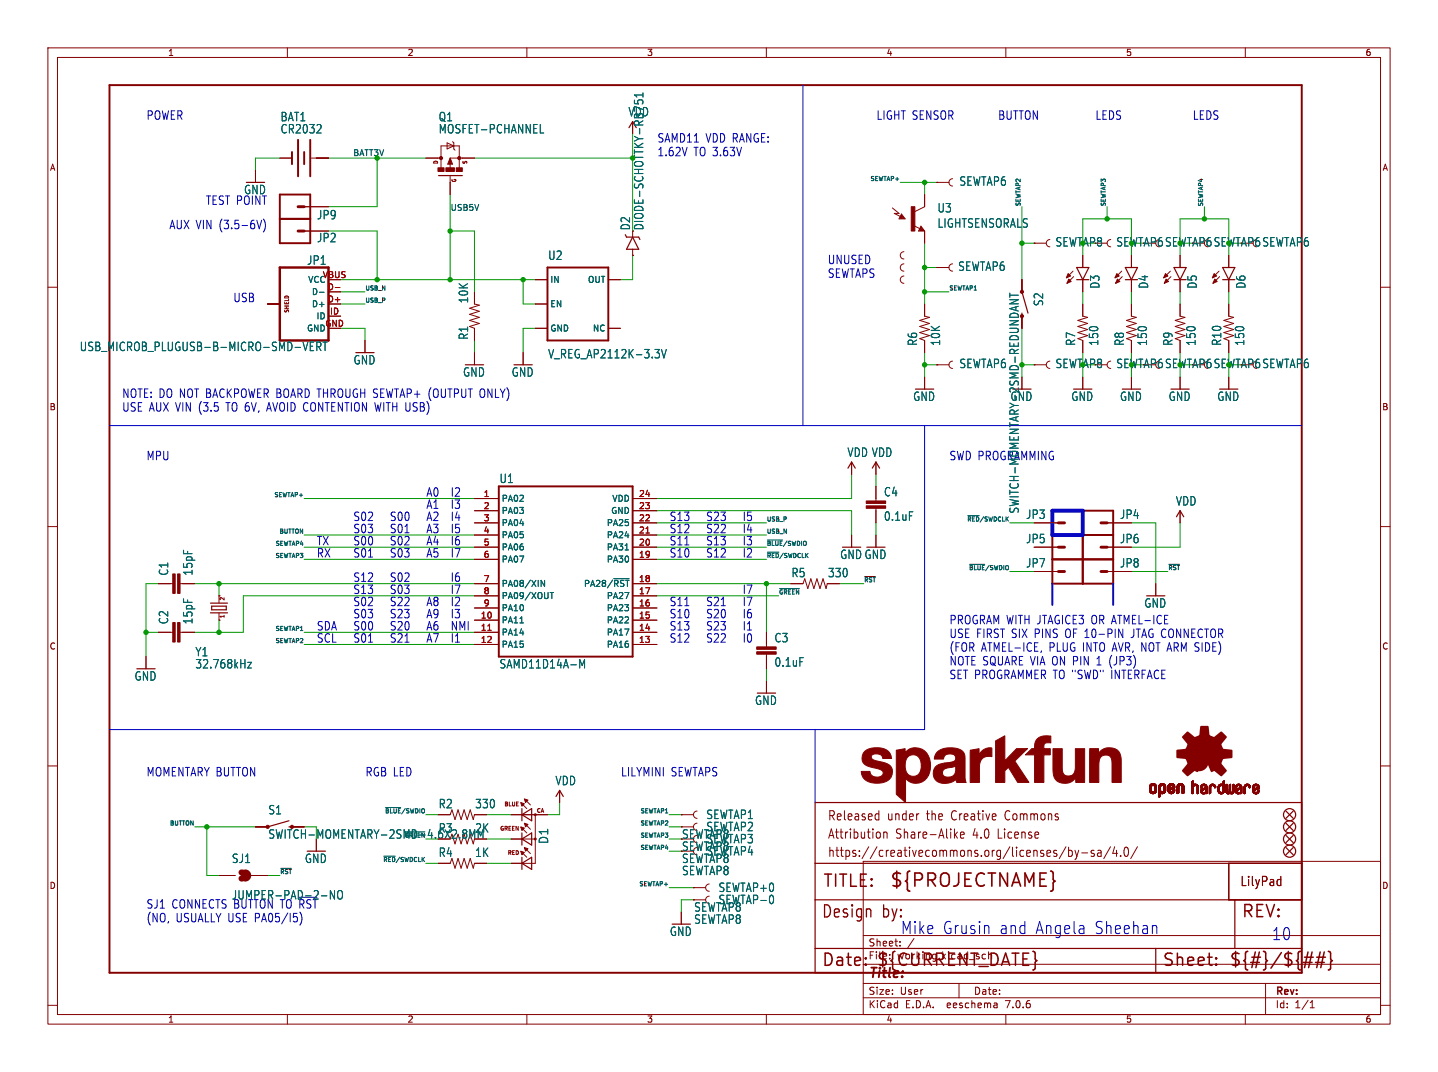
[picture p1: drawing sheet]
<svg xmlns="http://www.w3.org/2000/svg" width="300mm" height="224mm" viewBox="0 0 300 224" stroke-linecap="round" stroke-linejoin="round" font-family="sans-serif">
<defs><g id="words">
<text font-size="3.8" fill="#840000" x="185.7" y="185.7">${PROJECTNAME}</text>
<g font-size="3.5" fill="#840000">
<text x="171.7" y="185.7">TITLE:</text>
<text x="171.4" y="192.1">Design</text>
<text x="184.2" y="192.1">by:</text>
<text x="259.1" y="192.1">REV:</text>
<text x="171.4" y="202.2">Date:</text>
<text x="182.9" y="202.2">${CURRENT_DATE}</text>
<text x="242.6" y="202.2">Sheet:</text>
<text x="256.5" y="202.2">${#}/${##}</text>
</g>
<g font-size="3.5" fill="#0000c2">
<text x="188" y="195.3">Mike Grusin</text>
<text x="208.6" y="195.3">and</text>
<text x="216.1" y="195.3">Angela</text>
<text x="228.5" y="195.3">Sheehan</text>
<text x="265.4" y="196.6">10</text>
</g>
<text font-size="2.8" fill="#840000" x="181.2" y="204.8">Title:</text>
<g font-size="2.7" fill="#840000">
<text x="172.7" y="171.7">Released</text>
<text x="185.3" y="171.7">under</text>
<text x="193.7" y="171.7">the</text>
<text x="199.1" y="171.7">Creative</text>
<text x="210.5" y="171.7">Commons</text>
<text x="172.7" y="175.5">Attribution</text>
<text x="172.7" y="179.3">https://creativecommons.org/licenses/by-sa/4.0/</text>
<text x="187" y="175.5">Share-Alike</text>
<text x="203.3" y="175.5">4.0</text>
<text x="208.7" y="175.5">License</text>
<text x="258.8" y="185.4">LilyPad</text>
</g>
<g font-size="2.5" fill="#0000c2">
<text x="30.5" y="25.2">POWER</text>
<text x="137.2" y="29.9">SAMD11</text>
<text x="147.3" y="29.9">VDD RANGE:</text>
<text x="182.9" y="25.2">LIGHT SENSOR</text>
<text x="208.3" y="25.2">BUTTON</text>
<text x="228.6" y="25.2">LEDS</text>
<text x="248.9" y="25.2">LEDS</text>
<text x="137.2" y="32.8">1.62V</text>
<text x="144.8" y="32.8">TO 3.63V</text>
<text x="42.9" y="42.9">TEST POINT</text>
<text x="35.3" y="48">AUX VIN (3.5-6V)</text>
<text x="172.7" y="55.3">UNUSED</text>
<text x="172.7" y="58.2">SEWTAPS</text>
<text x="48.7" y="63.3">USB</text>
<text x="25.4" y="83.2">NOTE: DO NOT BACKPOWER BOARD THROUGH SEWTAP+ (OUTPUT ONLY)</text>
<text x="25.4" y="86.1">USE AUX VIN (3.5</text>
<text x="47.5" y="86.1">TO 6V, AVOID CONTENTION WITH USB)</text>
<text x="30.5" y="96.3">MPU</text>
<text x="88.9" y="106.4">A1</text>
<text x="88.9" y="103.9">A0</text>
<text x="94" y="103.9">I2</text>
<text x="94" y="106.4">I3</text>
<text x="73.7" y="111.5">S03</text>
<text x="73.7" y="109">S02</text>
<text x="81.3" y="109">S00</text>
<text x="81.3" y="111.5">S01</text>
<text x="88.9" y="109">A2</text>
<text x="88.9" y="111.5">A3</text>
<text x="94" y="111.5">I5</text>
<text x="94" y="109">I4</text>
<text x="139.7" y="109">S13</text>
<text x="139.7" y="111.5">S12</text>
<text x="147.3" y="109">S23</text>
<text x="147.3" y="111.5">S22</text>
<text x="154.9" y="111.5">I4</text>
<text x="154.9" y="109">I5</text>
<text x="66" y="116.6">RX</text>
<text x="66" y="114.1">TX</text>
<text x="73.7" y="116.6">S01</text>
<text x="73.7" y="114.1">S00</text>
<text x="81.3" y="114.1">S02</text>
<text x="81.3" y="116.6">S03</text>
<text x="88.9" y="114.1">A4</text>
<text x="88.9" y="116.6">A5</text>
<text x="94" y="114.1">I6</text>
<text x="94" y="116.6">I7</text>
<text x="139.7" y="116.6">S10</text>
<text x="139.7" y="114.1">S11</text>
<text x="147.3" y="116.6">S12</text>
<text x="147.3" y="114.1">S13</text>
<text x="154.9" y="116.6">I2</text>
<text x="154.9" y="114.1">I3</text>
<text x="73.7" y="124.2">S13</text>
<text x="73.7" y="121.7">S12</text>
<text x="81.3" y="124.2">S03</text>
<text x="81.3" y="121.7">S02</text>
<text x="94" y="121.7">I6</text>
<text x="94" y="124.2">I7</text>
<text x="154.9" y="124.2">I7</text>
<text x="66" y="131.8">SDA</text>
<text x="73.7" y="129.3">S03</text>
<text x="73.7" y="131.8">S00</text>
<text x="73.7" y="126.8">S02</text>
<text x="81.3" y="126.8">S22</text>
<text x="81.3" y="129.3">S23</text>
<text x="81.3" y="131.8">S20</text>
<text x="88.9" y="131.8">A6</text>
<text x="88.9" y="129.3">A9</text>
<text x="88.9" y="126.8">A8</text>
<text x="94" y="126.8">I2</text>
<text x="94" y="129.3">I3</text>
<text x="94" y="131.8">NMI</text>
<text x="139.7" y="126.8">S11</text>
<text x="139.7" y="131.8">S13</text>
<text x="139.7" y="129.3">S10</text>
<text x="147.3" y="126.8">S21</text>
<text x="147.3" y="131.8">S23</text>
<text x="147.3" y="129.3">S20</text>
<text x="154.9" y="126.8">I7</text>
<text x="154.9" y="131.8">I1</text>
<text x="154.9" y="129.3">I6</text>
<text x="198.1" y="130.5">PROGRAM WITH JTAGICE3 OR ATMEL-ICE</text>
<text x="66" y="134.4">SCL</text>
<text x="73.7" y="134.4">S01</text>
<text x="81.3" y="134.4">S21</text>
<text x="88.9" y="134.4">A7</text>
<text x="94" y="134.4">I1</text>
<text x="139.7" y="134.4">S12</text>
<text x="147.3" y="134.4">S22</text>
<text x="154.9" y="134.4">I0</text>
<text x="198.1" y="133.4">USE FIRST SIX PINS OF 10-PIN</text>
<text x="198.1" y="136.3">(FOR ATMEL-ICE,</text>
<text x="219.1" y="136.3">PLUG INTO AVR, NOT ARM SIDE)</text>
<text x="236.8" y="133.4">JTAG CONNECTOR</text>
<text x="198.1" y="139.1">NOTE SQUARE VIA ON PIN 1 (JP3)</text>
<text x="198.1" y="142">SET PROGRAMMER TO &quot;SWD&quot;</text>
<text x="232.3" y="142">INTERFACE</text>
<text x="30.5" y="162.3">MOMENTARY BUTTON</text>
<text x="76.2" y="162.3">RGB LED</text>
<text x="129.5" y="162.3">LILYMINI</text>
<text x="140.1" y="162.3">SEWTAPS</text>
<text x="30.5" y="189.9">SJ1 CONNECTS BUTTON TO ~{RST}</text>
<text x="30.5" y="192.8">(NO,</text>
<text x="36.7" y="192.8">USUALLY USE PA05/I5)</text>
</g>
<g font-size="2.5" fill="#006464">
<text x="58.5" y="28.1">CR2032</text>
<text x="58.5" y="25.5">BAT1</text>
<text x="91.5" y="25.5">Q1</text>
<text x="91.5" y="28.1">MOSFET-PCHANNEL</text>
<text x="131.1" y="24.5">VDD</text>
<text x="50.9" y="40.8">GND</text>
<text x="200.2" y="39">SEWTAP6</text>
<text x="66.1" y="46">JP9</text>
<text x="195.6" y="44.6">U3</text>
<text x="195.6" y="47.8">LIGHTSENSORALS</text>
<text x="66.1" y="50.8">JP2</text>
<text x="64" y="55.5">JP1</text>
<text x="114.4" y="54.5">U2</text>
<text x="200" y="56.8">SEWTAP6</text>
<text x="97.9" y="63.4" transform="rotate(-90 97.9 63.4)">10K</text>
<text x="218" y="64" transform="rotate(-90 218 64)">S2</text>
<text x="229.8" y="60.4" transform="rotate(-90 229.8 60.4)">D3</text>
<text x="239.9" y="60.4" transform="rotate(-90 239.9 60.4)">D4</text>
<text x="250.1" y="60.4" transform="rotate(-90 250.1 60.4)">D5</text>
<text x="260.2" y="60.4" transform="rotate(-90 260.2 60.4)">D6</text>
<text x="97.9" y="71.1" transform="rotate(-90 97.9 71.1)">R1</text>
<text x="16.6" y="73.6">USB_MICROB_PLUGUSB-B-MICRO-SMD-VERT</text>
<text x="73.7" y="76.3">GND</text>
<text x="114.4" y="75.1">V_REG_AP2112K-3.3V</text>
<text x="191.7" y="72.3" transform="rotate(-90 191.7 72.3)">R6</text>
<text x="196.5" y="72.3" transform="rotate(-90 196.5 72.3)">10K</text>
<text x="200.2" y="77.1">SEWTAP6</text>
<text x="224.7" y="72.3" transform="rotate(-90 224.7 72.3)">R7</text>
<text x="229.5" y="72.3" transform="rotate(-90 229.5 72.3)">150</text>
<text x="234.9" y="72.3" transform="rotate(-90 234.9 72.3)">R8</text>
<text x="239.7" y="72.3" transform="rotate(-90 239.7 72.3)">150</text>
<text x="245" y="72.3" transform="rotate(-90 245 72.3)">R9</text>
<text x="249.8" y="72.3" transform="rotate(-90 249.8 72.3)">150</text>
<text x="255.2" y="72.3" transform="rotate(-90 255.2 72.3)">R10</text>
<text x="260" y="72.3" transform="rotate(-90 260 72.3)">150</text>
<text x="96.6" y="78.9">GND</text>
<text x="106.7" y="78.9">GND</text>
<text x="190.6" y="84">GND</text>
<text x="210.9" y="84">GND</text>
<text x="223.6" y="84">GND</text>
<text x="233.7" y="84">GND</text>
<text x="243.9" y="84">GND</text>
<text x="254.1" y="84">GND</text>
<text x="176.8" y="95.6">VDD VDD</text>
<text x="104.2" y="101.1">U1</text>
<text x="198.1" y="96.3">SWD PROGRAMMING</text>
<text x="184.5" y="103.9">C4</text>
<text x="245.4" y="105.8">VDD</text>
<text x="184.5" y="109">0.1uF</text>
<text x="214.1" y="113.7">JP5</text>
<text x="214.1" y="108.6">JP3</text>
<text x="233.7" y="113.7">JP6</text>
<text x="233.7" y="108.6">JP4</text>
<text x="175.3" y="117">GNDGND</text>
<text x="214.1" y="118.8">JP7</text>
<text x="233.7" y="118.8">JP8</text>
<text x="35.3" y="120.3" transform="rotate(-90 35.3 120.3)">C1</text>
<text x="40.4" y="120.3" transform="rotate(-90 40.4 120.3)">15pF</text>
<text x="165.2" y="120.8">R5</text>
<text x="172.8" y="120.8">330</text>
<text x="35.3" y="130.5" transform="rotate(-90 35.3 130.5)">C2</text>
<text x="40.4" y="130.5" transform="rotate(-90 40.4 130.5)">15pF</text>
<text x="238.8" y="127.1">GND</text>
<text x="40.7" y="137.3">Y1</text>
<text x="161.6" y="134.4">C3</text>
<text x="28" y="142.4">GND</text>
<text x="40.7" y="139.8">32.768kHz</text>
<text x="104.2" y="139.8">SAMD11D14A-M</text>
<text x="161.6" y="139.5">0.1uF</text>
<text x="157.5" y="147.5">GND</text>
<text x="115.9" y="164.2">VDD</text>
<text x="55.9" y="170.3">S1</text>
<text x="91.5" y="169.1">R2</text>
<text x="99.1" y="169.1">330</text>
<text x="147.4" y="171.3">SEWTAP1</text>
<text x="147.4" y="173.8">SEWTAP2</text>
<text x="91.5" y="179.2">R4</text>
<text x="91.5" y="174.1">R3</text>
<text x="99.1" y="179.2">1K</text>
<text x="99.1" y="174.1">2K</text>
<text x="114.7" y="176.4" transform="rotate(-90 114.7 176.4)">D1</text>
<text x="142.3" y="175.4">SEWTAP8</text>
<text x="142.3" y="177.9">SEWTAP8</text>
<text x="147.4" y="178.9">SEWTAP4</text>
<text x="147.4" y="176.4">SEWTAP3</text>
<text x="48.3" y="180.5">SJ1</text>
<text x="63.6" y="180.5">GND</text>
<text x="142.3" y="183">SEWTAP8</text>
<text x="48.3" y="188.1">JUMPER-PAD-2-NO</text>
<text x="144.8" y="190.6">SEWTAP8</text>
<text x="149.9" y="189.1">SEWTAP-0</text>
<text x="149.9" y="186.5">SEWTAP+0</text>
<text x="139.8" y="195.7">GND</text>
<text x="144.8" y="193.2">SEWTAP8</text>
</g>
<g font-size="2.5" fill="#840000">
<text x="131.7" y="48.2" transform="rotate(-90 131.7 48.2)">D2</text>
<text x="134.5" y="48.2" transform="rotate(-90 134.5 48.2)">DIODE-SCHOTTKY-RB751</text>
<text x="55.9" y="175.4">SWITCH-MOMENTARY-2SMD-4.6X2.8MM</text>
<text x="142.3" y="180.5">SEWTAP8</text>
</g>
<g font-size="2.5" fill="#009600">
<text x="220.3" y="51.7">SEWTAP8</text>
<text x="233" y="51.7">SEWTAP6SEWTAP6SEWTAP6SEWTAP6</text>
<text x="220.3" y="77.1">SEWTAP8</text>
<text x="233" y="77.1">SEWTAP6SEWTAP6SEWTAP6SEWTAP6</text>
<text x="212.9" y="107.4" transform="rotate(-90 212.9 107.4)">SWITCH-MOMENTARY-2SMD-REDUNDANT</text>
</g>
<g font-size="2.1" fill="#840000">
<text x="181.2" y="197.9">Sheet:</text>
<text x="181.2" y="200.6">File:</text>
<text x="187.3" y="200.6">working.kicad_sch</text>
<text x="181.2" y="208">Size:</text>
<text x="187.9" y="208">User</text>
<text x="203.2" y="208">Date:</text>
<text x="266.2" y="208.2">Rev:</text>
<text x="181.2" y="210.8">KiCad</text>
<text x="189" y="210.8">E.D.A.</text>
<text x="197.8" y="210.8">eeschema</text>
<text x="210.2" y="210.8">7.0.6</text>
<text x="266.2" y="210.8">Id:</text>
<text x="270.3" y="210.8">1/1</text>
</g>
<g font-size="1.8" fill="#840000">
<text x="35" y="11.9">1</text>
<text x="85" y="11.9">2</text>
<text x="135" y="11.9">3</text>
<text x="185" y="11.9">4</text>
<text x="235" y="11.9">5</text>
<text x="285" y="11.9">6</text>
<text x="10.3" y="35.9">A</text>
<text x="288.6" y="35.9">A</text>
<text x="10.3" y="85.9">B</text>
<text x="288.5" y="85.9">B</text>
<text x="10.3" y="135.9">C</text>
<text x="288.5" y="135.9">C</text>
<text x="10.3" y="185.9">D</text>
<text x="288.5" y="185.9">D</text>
<text x="35" y="213.8">1</text>
<text x="85" y="213.8">2</text>
<text x="135" y="213.8">3</text>
<text x="185" y="213.8">4</text>
<text x="235" y="213.8">5</text>
<text x="285" y="213.8">6</text>
</g>
<g font-size="1.8" fill="#006464">
<text x="64.2" y="59.3">VCC</text>
<text x="114.8" y="59.3">IN</text>
<text x="122.7" y="59.3">OUT</text>
<text x="65" y="64.4">D+</text>
<text x="65" y="61.8">D-</text>
<text x="114.8" y="64.4">EN</text>
<text x="66" y="66.9">ID</text>
<text x="114.8" y="69.4">GND</text>
<text x="123.7" y="69.4">NC</text>
<text x="104.6" y="105">PA02</text>
<text x="104.6" y="107.5">PA03</text>
<text x="127.5" y="107.5">GND</text>
<text x="127.7" y="105">VDD</text>
<text x="104.6" y="110.1">PA04</text>
<text x="104.6" y="112.6">PA05</text>
<text x="126.6" y="112.6">PA24</text>
<text x="126.6" y="110.1">PA25</text>
<text x="104.6" y="115.2">PA06</text>
<text x="104.6" y="117.7">PA07</text>
<text x="126.6" y="117.7">PA30</text>
<text x="126.6" y="115.2">PA31</text>
<text x="104.6" y="122.8">PA08/XIN</text>
<text x="104.6" y="125.3">PA09/XOUT</text>
<text x="121.8" y="122.8">PA28/~{RST}</text>
<text x="126.6" y="125.3">PA27</text>
<text x="104.6" y="130.4">PA11</text>
<text x="104.6" y="127.9">PA10</text>
<text x="126.6" y="130.4">PA22</text>
<text x="126.6" y="127.9">PA23</text>
<text x="104.6" y="132.9">PA14</text>
<text x="104.6" y="135.5">PA15</text>
<text x="126.6" y="135.5">PA16</text>
<text x="126.6" y="132.9">PA17</text>
</g>
<g font-size="1.8" fill="#a90000">
<text x="67.3" y="58.2">VBUS</text>
<text x="68.3" y="63.2">D+</text>
<text x="68.3" y="60.7">D-</text>
<text x="68.8" y="65.8">ID</text>
<text x="64" y="69.4">GND</text>
<text x="67.8" y="68.3">GND</text>
<text x="100.9" y="103.9">1</text>
<text x="100.9" y="106.4">2</text>
<text x="133.3" y="106.4">23</text>
<text x="133.3" y="103.9">24</text>
<text x="100.9" y="109">3</text>
<text x="100.9" y="111.5">4</text>
<text x="133.3" y="111.5">21</text>
<text x="133.3" y="109">22</text>
<text x="100.9" y="114">5</text>
<text x="100.9" y="116.6">6</text>
<text x="133.3" y="116.6">19</text>
<text x="133.3" y="114">20</text>
<text x="100.9" y="121.7">7</text>
<text x="100.9" y="124.2">8</text>
<text x="133.3" y="124.2">17</text>
<text x="133.3" y="121.7">18</text>
<text x="100.3" y="129.3">10</text>
<text x="100.3" y="131.8">11</text>
<text x="100.9" y="126.7">9</text>
<text x="133.3" y="131.8">14</text>
<text x="133.3" y="129.3">15</text>
<text x="133.3" y="126.7">16</text>
<text x="100.3" y="134.4">12</text>
<text x="133.3" y="134.4">13</text>
</g>
<g font-size="1.7" fill="#0f0f0f">
<text x="73.7" y="32.7">BATT3V</text>
<text x="94" y="44.1">USB5V</text>
</g>
<g font-size="1.2" fill="#0f0f0f">
<text x="181.6" y="37.9">SEWTAP+</text>
<text x="213.1" y="43.2" transform="rotate(-90 213.1 43.2)">SEWTAP2</text>
<text x="230.9" y="43.2" transform="rotate(-90 230.9 43.2)">SEWTAP3</text>
<text x="251.2" y="43.2" transform="rotate(-90 251.2 43.2)">SEWTAP4</text>
<text x="76.2" y="63.3">USB_P</text>
<text x="76.2" y="60.7">USB_N</text>
<text x="198.1" y="60.7">SEWTAP1</text>
<text x="57.1" y="103.9">SEWTAP+</text>
<text x="58.2" y="111.5">BUTTON</text>
<text x="160" y="109">USB_P</text>
<text x="160" y="111.5">USB_N</text>
<text x="201.8" y="109">~{RED}/SWDCLK</text>
<text x="57.4" y="114.1">SEWTAP4</text>
<text x="57.4" y="116.6">SEWTAP3</text>
<text x="160" y="116.6">~{RED}/SWDCLK</text>
<text x="160" y="114.1">~{BLUE}/SWDIO</text>
<text x="202.2" y="119.1">~{BLUE}/SWDIO</text>
<text x="243.8" y="119.1">~{RST}</text>
<text x="162.6" y="124.2">~{GREEN}</text>
<text x="180.3" y="121.7">~{RST}</text>
<text x="57.4" y="131.8">SEWTAP1</text>
<text x="57.4" y="134.4">SEWTAP2</text>
<text x="35.3" y="172.5">BUTTON</text>
<text x="80.2" y="169.9">~{BLUE}/SWDIO</text>
<text x="133.6" y="172.5">SEWTAP2</text>
<text x="133.6" y="169.9">SEWTAP1</text>
<text x="133.6" y="177.6">SEWTAP4</text>
<text x="133.6" y="175">SEWTAP3</text>
<text x="58.4" y="182.6">~{RST}</text>
<text x="79.9" y="180.1">~{RED}/SWDCLK</text>
<text x="133.3" y="185.2">SEWTAP+</text>
</g>
<g font-size="1.2" fill="#840000">
<text x="47.1" y="125.6" transform="rotate(-90 47.1 125.6)">2</text>
<text x="47.1" y="129.2" transform="rotate(-90 47.1 129.2)">1</text>
</g>
<text font-size="1.2" fill="#006464" x="84.3" y="175">~{GREEN}</text>
<g font-size="1.1" fill="#840000">
<text x="91.6" y="34.4" transform="rotate(-90 91.6 34.4)">D</text>
<text x="97.7" y="34.4" transform="rotate(-90 97.7 34.4)">S</text>
<text x="95.4" y="38.2" transform="rotate(-90 95.4 38.2)">G</text>
<text x="60.5" y="65.5" transform="rotate(-90 60.5 65.5)">SHIELD</text>
<text x="104.3" y="173.7">GREEN</text>
<text x="105.2" y="168.6">BLUE</text>
<text x="111.9" y="170">CA</text>
<text x="105.9" y="178.8">RED</text>
</g>
</g></defs>
<g fill="none" stroke="#840000" stroke-width=".21">
<path d="M10 10h280.2v203.9h-280.2zM12 12h276.2v199.9h-276.2zM60 10v2M110 10v2M160 10v2M210 10v2M260 10v2M53.3 35.6v2.5M58.4 33h2.6M65 33h3.6M88.9 33h3.2M92.1 35v-4.5h3.8v4.6"/>
<path d="M93.3 29.8l1.4 .7-1.4 .6zM94 33h5.1M94 34.2v.9M94 36.8v3.8M94 33l.5 1.3h-1zM94.5 29.6l.2 .2v1.3l.3 .3M195.6 38.1h.1M195.6 38.1h2.5M198.9 37.3a.76 .76 0 0 0-.8 .8 .76 .76 0 0 0 .8 .8M10 60h2M63.5 43.2h5.1M63.5 48.3h5.1"/>
<path d="M111.8 58.4h2.5M127 58.4h2.5M132.1 53.3h.1M132.1 48.3v1.2M132.1 52.1v1.2M186.3 43.4l1.4 1.2h-1M186.7 44.6l1.3 .6M188.2 44.7l.8 1h-1.3zM188.7 57.7a.76 .76 0 0 0-.7 .7 .76 .76 0 0 0 .7 .8M188.7 55.1a.76 .76 0 0 0-.7 .8 .76 .76 0 0 0 .7 .7M188.7 52.6a.76 .76 0 0 0-.7 .7 .76 .76 0 0 0 .7 .8M190.8 47.1l1.2 .7"/>
<path d="M192.3 47.2l.7 1.1h-1.2zM193 40.6v2.6l-2 1M193 48.3v2.5M195.6 55.9h.1M195.6 55.9h2.5M198.9 55.1a.76 .76 0 0 0-.8 .8 .76 .76 0 0 0 .8 .7M213.4 58.4v2.6M215.9 50.8h.1M215.9 50.8h2.5M219.2 50a.76 .76 0 0 0-.8 .8 .76 .76 0 0 0 .8 .8M224 56.6l-1.4 1.4M224.2 57.8l-1.4 1.4"/>
<path d="M226.1 53.3v2.6M226.1 58.4v2.6M228.6 50.8h2.5M231.9 50a.76 .76 0 0 0-.8 .8 .76 .76 0 0 0 .8 .8M234.2 56.6l-1.4 1.4M234.3 57.8l-1.4 1.4M236.2 53.3v2.6M236.2 58.4v2.6M244.3 56.6l-1.3 1.4M244.5 57.8l-1.4 1.4M246.4 53.3v2.6M246.4 58.4v2.6"/>
<path d="M254.5 56.6l-1.4 1.4M254.6 57.8l-1.4 1.4M256.5 53.3v2.6M256.5 58.4v2.6M288.2 60h2M55.9 63.5h2.5M68.6 61h2.5M68.6 66h2.5M76.2 71.1v2.6M99.1 61v2.5l1 .3-2.1 .6 2.1 .6-2.1 .7 2.1 .6-2.1 .6 2.1 .7-2.1 .6 1.1 .4v2.5M99.1 73.7v2.5M109.2 73.7v2.5"/>
<path d="M111.8 68.6h2.5M111.8 63.5h2.5M127 68.6h2.5M193 63.5v2.5l1.1 .3-2.1 .6 2.1 .7-2.1 .6 2.1 .6-2.1 .7 2.1 .6-2.1 .6 1 .4v2.6M193 78.7v2.6M195.6 76.2h.1M195.6 76.2h2.5M198.9 75.4a.76 .76 0 0 0-.8 .8 .76 .76 0 0 0 .8 .8M215.9 76.2h.1M215.9 76.2h2.5M219.2 75.4a.76 .76 0 0 0-.8 .8 .76 .76 0 0 0 .8 .8M226.1 63.5v2.5l1 .3-2.1 .6 2.1 .7-2.1 .6 2.1 .6-2.1 .7 2.1 .6-2.1 .6 1.1 .4v2.6"/>
<path d="M226.1 78.7v2.6M228.6 76.2h2.5M231.9 75.4a.76 .76 0 0 0-.8 .8 .76 .76 0 0 0 .8 .8M236.2 63.5v2.5l1 .3-2 .6 2 .7-2 .6 2 .6-2 .7 2 .6-2 .6 1 .4v2.6M236.2 78.7v2.6M246.4 63.5v2.5l1 .3-2 .6 2 .7-2 .6 2 .6-2 .7 2 .6-2 .6 1 .4v2.6M246.4 78.7v2.6M256.5 63.5v2.5l1.1 .3-2.1 .6 2.1 .7-2.1 .6 2.1 .6-2.1 .7 2.1 .6-2.1 .6 1 .4v2.6M256.5 78.7v2.6M177.8 96.5v2.6M182.9 96.5v2.6M10 110h2"/>
<path d="M99.1 104.1h5M99.1 116.8h5M99.1 106.7h5M99.1 114.3h5M99.1 111.8h5M99.1 109.2h5M132.1 104.1h5.1M132.1 116.8h5.1M132.1 106.7h5.1M132.1 114.3h5.1M132.1 111.8h5.1M132.1 109.2h5.1"/>
<path d="M177.8 111.8v2.5M182.9 101.6v3M182.9 106.2v3M182.9 111.8v2.5M215.9 114.3h5.1M215.9 109.2h5.1M215.9 119.4h5.1M231.1 114.3h5.1M231.1 109.2h5.1M231.1 119.4h5.1M246.4 106.7v2.5M288.2 110h2"/>
<path d="M30.5 137.2v2.5M33 121.9h3.1M33 132.1h3.1M37.6 121.9h3M37.6 132.1h3M45.7 129.5h.1M45.7 124.5h.1M45.7 124.5v1.5M45.7 128v1.5M99.1 121.9h5M99.1 129.5h5M99.1 132.1h5"/>
<path d="M99.1 134.6h5M99.1 127h5M99.1 124.5h5M132.1 121.9h5.1M132.1 129.5h5.1M132.1 132.1h5.1M132.1 134.6h5.1M132.1 127h5.1M132.1 124.5h5.1M160 132.1v3M160 136.7v3M165.1 121.9h2.5l.4-1 .7 2 .6-2 .6 2 .7-2 .6 2 .6-2 .7 2 .2-1h2.6"/>
<path d="M241.3 121.9v2.6M10 160h2M160 142.2v2.6M288.2 160h2M53.3 172.7h2.6M66 175.3v2.5M91.4 170.2h2.6l.4-1 .6 2 .6-2 .7 2 .6-2 .6 2 .7-2 .6 2 .3-1h2.5M96.9 174.2l.6 2.1 .7-2.1 .6 2.1 .3-1h2.5M106.7 170.2h7.6M106.7 175.3h5.1M109.1 168l.9 .9M109.1 173.1l.9 .9"/>
<path d="M109.1 178.2l.9 .9M109.9 167.3l.8 .8M109.9 172.3l.8 .9M109.9 177.4l.8 .9M111.8 170.2v10.1h-5.1M116.8 165.1v2.5M142.2 170.2h.1M142.2 170.2h2.6M145.5 169.4a.76 .76 0 0 0-.7 .8 .76 .76 0 0 0 .7 .7M145.5 172a.76 .76 0 0 0-.7 .7 .76 .76 0 0 0 .7 .8M180.2 179.9h108v32h-108zM183 170l.5 .1"/>
<path d="M183.5 169.3v2M183.5 171.2l-.5 .1M183.7 174v.9M184.5 173.8v1.3M184.5 174l.2-.2 .4 .1 .1 1.2M199.4 174.4l.5 .7M199.9 173.8l-.6 .7M200.5 174.4l.8-.1-.1-.4-.4-.1-.3 .3 .1 .9h.6M222.6 176.9l-1.5 2.5M223.1 177v1.9M223.1 177.7l.5-.1 .3 .4-.2 .8h-.6M224.4 177.6l.4 1.3"/>
<path d="M224.8 178.9l-.1 .5-.3 .1M225.2 177.6l-.4 1.3M225.8 178.2h1.3M228.4 177.7l-.4-.1-.2 .3 .1 .3 .5 .1v.5h-.6M229.2 177.7h.6l.1 1.2M229.9 178.1l-.5 .1a.4 .4 0 0 0-.3 .3 .4 .4 0 0 0 .3 .4l.5-.1M231.9 176.9l-1.5 2.5M232.7 176.9l-.4 1.4h1M233.1 177.6v1.3M234 178.7v.2M234.9 177.1l.3-.1a1.34 1.34 0 0 1 0 1.9h-.1a1.44 1.44 0 0 1-.2-1.8zM237.5 176.9l-1.4 2.5"/>
<path d="M45.7 182.9h3.4M52.5 182.9h3.4M91.4 180.3h2.6l.4-1 .6 2.1 .6-2.1 .7 2.1 .6-2.1 .6 2.1 .7-2.1 .6 2.1 .3-1.1h2.5M142.2 190.5v2.5M144.8 185.4h.1M144.8 185.4h2.5M148.1 187.2a.76 .76 0 0 0-.8 .8 .76 .76 0 0 0 .8 .7M148.1 184.7a.76 .76 0 0 0-.8 .7 .76 .76 0 0 0 .8 .8M180.2 195.4h108M187.9 197.5v.1M187.9 196.7v.1M190.8 196l-1.3 2"/>
<path d="M266.9 183.7l.5 .1M267.4 183.1v1.9M267.4 184.9l-.5 .1M10 210h2M60 211.9v2M110 211.9v2M160 211.9v2M180.2 208.4h108M180.2 205.4h108M180.2 201.4h108M200.2 205.4v3M208.1 209.6l.1 .9"/>
<path d="M208.2 210.4l-.2 .1M208.2 209.9h-.2M210 211.9v2M260 211.9v2M264.2 205.4v6.5M273.5 210.5h.9M273.5 209.4l.5-.4v1.5M288.2 210h2"/>
</g>
<g fill="none" stroke="#840000" stroke-width=".25">
<path d="M91.6 36.7h4.9M132.1 25.4l-.8 1.3M130.6 49l.2 .5h2.5l.3 .5M132.1 49.5l1.2 2.6h-2.5zM188.2 45.2l.1 .3h-.3l.2-.5 .5 .6h-.7M192.3 47.8l.1 .2h-.4l.3-.5 .5 .6h-.8M224.8 58.4h2.5M224.8 55.9h2.5l-1.2 2.5zM234.9 58.4h2.6M234.9 55.9h2.6l-1.3 2.5zM245.1 58.4h2.5M245.1 55.9h2.5l-1.2 2.5z"/>
<path d="M255.3 58.4h2.5M255.3 55.9h2.5l-1.3 2.5zM213.4 61l1.2 4.4M177 97.8l.8-1.3 .8 1.3M182.1 97.8l.8-1.3 .7 1.3M245.6 108l.8-1.3 .7 1.3M43.9 128h3.6M43.9 126h3.6M44.2 126.6h3v.8h-3zM60.3 171.5l-4.4 1.2M109 168.9v2.6M109 174v2.5"/>
<path d="M109 179.1v2.5M109 170.2l2-1.3v2.6zM109 175.3l2-1.3v2.5zM116.1 166.4l.7-1.3 .8 1.3M170.2 167.6h101.6v35.6h-101.6zM268.5 172l1.5 1.5M268.5 174.5l1.5 1.5M268.5 177l1.5 1.6M268.5 169.4l1.5 1.5M270 172l-1.5 1.5M270 174.5l-1.5 1.5M270 177l-1.5 1.6"/>
<path d="M270 169.4l-1.5 1.5M109 180.3l2-1.2v2.5zM170.2 188h101.6M170.2 180.3h101.6M170.2 198.1h101.6M241.3 198.1v5.1M256.5 180.3v7.7M257.8 188v10.1"/>
<circle cx="111.8" cy="175.3" r=".18"/>
<circle cx="111.8" cy="170.2" r=".18"/>
<circle cx="269.2" cy="170.2" r="1.27"/>
<circle cx="269.2" cy="172.7" r="1.27"/>
<circle cx="269.2" cy="177.8" r="1.27"/>
<circle cx="269.2" cy="175.3" r="1.27"/>
</g>
<g fill="none" stroke="#840000" stroke-width=".41">
<path d="M22.9 17.8h248.9v185.4h-248.9zM61 31.8v2.5M62.2 29.2v7.6M63.5 31.8v2.5M64.8 29.2v7.6M58.4 40.6h6.4v10.2h-6.4zM58.4 45.7h6.4M114.3 55.9h12.7v15.2h-12.7zM104.1 101.6h28v35.6h-28zM219.7 116.8h12.7M219.7 111.8h12.7M219.7 106.7h12.7v15.2h-12.7z"/>
<path d="M226.1 106.7v15.2"/>
</g>
<path d="M62.2 43.2h1.3M62.2 48.3h1.3M221 114.3h1.2M221 109.2h1.2M221 119.4h1.2M229.9 114.3h1.2M229.9 109.2h1.2M229.9 119.4h1.2" fill="none" stroke="#840000" stroke-width=".61"/>
<g fill="#840000" stroke="#840000" stroke-width=".21">
<path d="M233.2 57.2l.5 .5-.9 .3z"/>
<path d="M233.3 58.3l.5 .5-.9 .4z"/>
<path d="M158 136.1h4.1v.6h-4.1z"/>
<path d="M158 135.1h4.1v.5h-4.1z"/>
<path d="M223 57.2l.5 .5-.9 .3z"/>
<path d="M223.1 58.3l.5 .5-.8 .4z"/>
<path d="M243.3 57.2l.5 .5-.8 .3z"/>
<path d="M243.5 58.3l.5 .5-.9 .4z"/>
<path d="M190.2 43.2h.8v5.1h-.8z"/>
<path d="M253.5 57.2l.5 .5-.9 .3z"/>
<path d="M253.6 58.3l.5 .5-.9 .4z"/>
<path d="M109.5 166.9l.7 .2-.5 .5z"/>
<path d="M108.7 167.6l.8 .3-.5 .5z"/>
<path d="M109.5 172l.7 .2-.5 .5z"/>
<path d="M108.7 172.7l.8 .3-.5 .5z"/>
<path d="M109.5 177l.7 .3-.5 .5z"/>
<path d="M108.7 177.8l.8 .3-.5 .5z"/>
<path d="M37.1 119.9h.5v4.1h-.5z"/>
<path d="M36.1 119.9h.5v4.1h-.5z"/>
<path d="M180.8 105.7h4.1v.5h-4.1z"/>
<path d="M180.8 104.6h4.1v.6h-4.1z"/>
<path d="M37.1 130h.5v4.1h-.5z"/>
<path d="M36.1 130h.5v4.1h-.5z"/>
<path d="M95.2 35.1h1.3v.7h-1.3z"/>
<path d="M93.1 35.1h1.8v.7h-1.8z"/>
<path d="M91.4 35.1h1.3v.7h-1.3z"/>
<path d="M240 165.1h.4z"/>
<path d="M240 165l.4 .1z"/>
<path d="M240 165h.4z"/>
<path d="M240 164.9l.4 .1z"/>
<path d="M240 164.9h.4z"/>
<path d="M240 164.8l.4 .1z"/>
<path d="M240 164.8h.4z"/>
<path d="M240 164.7l.4 .1z"/>
<path d="M240 164.7h.4z"/>
<path d="M240 164.6l.4 .1z"/>
<path d="M240 164.6h.4z"/>
<path d="M240 164.5l.4 .1z"/>
<path d="M240 164.5h.4z"/>
<path d="M240 164.4l.4 .1z"/>
<path d="M240 164.4h.4z"/>
<path d="M240 164.3l.4 .1z"/>
<path d="M240 165.2h.4z"/>
<path d="M240 165.1l.4 .1z"/>
<path d="M240 164.3h.4z"/>
<path d="M240 165.3h.5z"/>
<path d="M240 165.2l.5 .1z"/>
<path d="M240 164.2l.4 .1z"/>
<path d="M240 164.2h.4z"/>
<path d="M240 164.2h.5z"/>
<path d="M240 164.1l.5 .1z"/>
<path d="M240 164.1h.5z"/>
<path d="M240 165.4h.6z"/>
<path d="M240 165.3l.6 .1z"/>
<path d="M240 164.1h.6z"/>
<path d="M240.1 165.4h.5z"/>
<path d="M240.1 164.1h.5z"/>
<path d="M240.1 164.1h.6z"/>
<path d="M240.1 165.4h1.3z"/>
<path d="M240.1 165.4h.6z"/>
<path d="M240.1 164l1.3 .1z"/>
<path d="M240.1 164h1.3z"/>
<path d="M240.1 165.5h1.3z"/>
<path d="M240.1 165.4l1.3 .1z"/>
<path d="M240.1 165.5h1.2z"/>
<path d="M240.1 164h1.2z"/>
<path d="M240.1 163.9l1.2 .1z"/>
<path d="M240.2 165.5h1.1z"/>
<path d="M240.2 163.9h1.1z"/>
<path d="M240.2 165.5l1.1 .1z"/>
<path d="M240.2 165.6h1.1z"/>
<path d="M240.2 165.6h1z"/>
<path d="M240.2 163.9h1z"/>
<path d="M240.2 163.8l1 .1z"/>
<path d="M240.2 163.8h1z"/>
<path d="M240.3 165.6h.9z"/>
<path d="M240.3 163.8h.9z"/>
<path d="M240.3 165.6l.9 .1z"/>
<path d="M240.3 165.7h.9z"/>
<path d="M240.3 163.8h.8z"/>
<path d="M240.3 165.7h.8z"/>
<path d="M240.4 165.7h.7z"/>
<path d="M240.4 163.8h.7z"/>
<path d="M240.4 163.7l.7 .1z"/>
<path d="M240.4 163.7h.7z"/>
<path d="M240.4 165.7h.6z"/>
<path d="M240.4 163.7h.6z"/>
<path d="M240.5 165.7l.5 .1z"/>
<path d="M240.5 163.7h.5z"/>
<path d="M240.5 165.8h.4z"/>
<path d="M240.5 163.7h.4z"/>
<path d="M240.6 165.8h.3z"/>
<path d="M240.6 163.7h.3z"/>
<path d="M240.6 165.8h.2z"/>
<path d="M240.6 163.7h.2z"/>
<path d="M240.8 164.1h.6z"/>
<path d="M240.8 165.4h.6z"/>
<path d="M240.9 165.4h.5z"/>
<path d="M240.9 164.1h.5z"/>
<path d="M240.9 165.3l.5 .1z"/>
<path d="M240.9 165.3h.5z"/>
<path d="M241 165.3h.4z"/>
<path d="M241 164.1h.4z"/>
<path d="M241 164.1l.4 .1z"/>
<path d="M241 164.2h.4z"/>
<path d="M241 165.2l.4 .1z"/>
<path d="M241 165.2h.4z"/>
<path d="M241 164.3h.4z"/>
<path d="M241 164.2l.4 .1z"/>
<path d="M241.1 165.2h.4z"/>
<path d="M241.1 164.3h.4z"/>
<path d="M241.1 165.1l.4 .1z"/>
<path d="M241.1 165.1h.4z"/>
<path d="M241.1 165l.4 .1z"/>
<path d="M241.1 165h.4z"/>
<path d="M241.1 164.9l.4 .1z"/>
<path d="M241.1 164.9h.4z"/>
<path d="M241.1 164.8l.4 .1z"/>
<path d="M241.1 164.8h.4z"/>
<path d="M241.1 164.7l.4 .1z"/>
<path d="M241.1 164.7h.4z"/>
<path d="M241.1 164.6l.4 .1z"/>
<path d="M241.1 164.6h.4z"/>
<path d="M241.1 164.5l.4 .1z"/>
<path d="M241.1 164.5h.4z"/>
<path d="M241.1 164.4l.4 .1z"/>
<path d="M241.1 164.4h.4z"/>
<path d="M241.1 164.3l.4 .1z"/>
<path d="M241.9 166.4h.2z"/>
<path d="M241.9 166.4h.3z"/>
<path d="M241.9 166.4h.4z"/>
<path d="M241.9 166.3l.4 .1z"/>
<path d="M241.9 166.3h.4z"/>
<path d="M241.9 166.2l.4 .1z"/>
<path d="M241.9 166.2h.4z"/>
<path d="M241.9 166.1l.4 .1z"/>
<path d="M241.9 166.1h.4z"/>
<path d="M241.9 166l.4 .1z"/>
<path d="M241.9 166h.4z"/>
<path d="M241.9 165.9l.4 .1z"/>
<path d="M241.9 165.9h.4z"/>
<path d="M241.9 165.8l.4 .1z"/>
<path d="M241.9 165.8h.4z"/>
<path d="M241.9 165.7l.4 .1z"/>
<path d="M241.9 165.7h1.1z"/>
<path d="M241.9 165.7h1.2z"/>
<path d="M241.9 165.6l1.2 .1z"/>
<path d="M241.9 165.6h1.2z"/>
<path d="M241.9 165.6h1.3z"/>
<path d="M241.9 165.5l1.3 .1z"/>
<path d="M241.9 165.5h1.3z"/>
<path d="M241.9 165.5h1.4z"/>
<path d="M241.9 165.4l1.4 .1z"/>
<path d="M241.9 165.4h1.4z"/>
<path d="M241.9 165.4h.7z"/>
<path d="M241.9 165.4h.6z"/>
<path d="M241.9 165.3l.6 .1z"/>
<path d="M241.9 165.3h.6z"/>
<path d="M241.9 165.3h.5z"/>
<path d="M241.9 165.2l.5 .1z"/>
<path d="M241.9 165.2h.5z"/>
<path d="M241.9 165.2h.4z"/>
<path d="M241.9 165.1l.4 .1z"/>
<path d="M241.9 165.1h.4z"/>
<path d="M241.9 165l.4 .1z"/>
<path d="M241.9 165h.4z"/>
<path d="M241.9 164.9l.4 .1z"/>
<path d="M241.9 164.9h.4z"/>
<path d="M241.9 164.8l.4 .1z"/>
<path d="M241.9 164.8h.4z"/>
<path d="M241.9 164.7l.4 .1z"/>
<path d="M241.9 164.7h.4z"/>
<path d="M241.9 164.6l.4 .1z"/>
<path d="M241.9 164.6h.4z"/>
<path d="M241.9 164.5l.4 .1z"/>
<path d="M241.9 164.5h.4z"/>
<path d="M241.9 164.4l.4 .1z"/>
<path d="M241.9 164.4h.4z"/>
<path d="M241.9 164.3l.4 .1z"/>
<path d="M241.9 164.3h.4z"/>
<path d="M241.9 164.2l.4 .1z"/>
<path d="M241.9 166.5h.2z"/>
<path d="M241.9 166.4l.2 .1z"/>
<path d="M241.9 164.2h.4z"/>
<path d="M241.9 164.2h.5z"/>
<path d="M242 164.2h.4z"/>
<path d="M242 164.1l.4 .1z"/>
<path d="M242 164.1h.4z"/>
<path d="M242 164.1h.5z"/>
<path d="M242 164.1h.6z"/>
<path d="M242 164l1.3 .1z"/>
<path d="M242 164h1.3z"/>
<path d="M242 164h1.2z"/>
<path d="M242.1 164h1.1z"/>
<path d="M242.1 163.9l1.1 .1z"/>
<path d="M242.1 163.9h1.1z"/>
<path d="M242.1 163.9h1z"/>
<path d="M242.1 163.8l1 .1z"/>
<path d="M242.2 163.8h.9z"/>
<path d="M242.2 163.8h.8z"/>
<path d="M242.3 163.8h.7z"/>
<path d="M242.3 163.7l.7 .1z"/>
<path d="M242.3 163.7h.7z"/>
<path d="M242.4 165.7l.5 .1z"/>
<path d="M242.4 163.7h.5z"/>
<path d="M242.4 165.8h.5z"/>
<path d="M242.5 163.7h.3z"/>
<path d="M242.5 165.8h.3z"/>
<path d="M242.5 163.7h.2z"/>
<path d="M242.6 165.8h.1z"/>
<path d="M242.7 164.1h.6z"/>
<path d="M242.7 165.4h.6z"/>
<path d="M242.8 165.4h.5z"/>
<path d="M242.8 164.1h.5z"/>
<path d="M242.8 165.3l.5 .1z"/>
<path d="M242.8 165.3h.5z"/>
<path d="M242.9 165.3h.4z"/>
<path d="M242.9 164.1h.4z"/>
<path d="M242.9 164.1l.4 .1z"/>
<path d="M242.9 164.2h.4z"/>
<path d="M242.9 165.3h.5z"/>
<path d="M242.9 165.2l.5 .1z"/>
<path d="M242.9 164.2h.5z"/>
<path d="M242.9 165.2h.5z"/>
<path d="M243 165.2h.4z"/>
<path d="M243 164.3h.4z"/>
<path d="M243 164.2l.4 .1z"/>
<path d="M243 165.1l.4 .1z"/>
<path d="M243 165.1h.4z"/>
<path d="M243 164.4h.4z"/>
<path d="M243 164.3l.4 .1z"/>
<path d="M243 165l.4 .1z"/>
<path d="M243 165h.4z"/>
<path d="M243 164.9l.4 .1z"/>
<path d="M243 164.9h.4z"/>
<path d="M243 164.8l.4 .1z"/>
<path d="M243 164.8h.4z"/>
<path d="M243 164.7l.4 .1z"/>
<path d="M243 164.7h.4z"/>
<path d="M243 164.6l.4 .1z"/>
<path d="M243 164.6h.4z"/>
<path d="M243 164.5l.4 .1z"/>
<path d="M243 164.5h.4z"/>
<path d="M243 164.4l.4 .1z"/>
<path d="M243.8 165.2h.5z"/>
<path d="M243.8 165.2h.4z"/>
<path d="M243.8 165.1l.4 .1z"/>
<path d="M243.8 165.1h.4z"/>
<path d="M243.8 165.1h.5z"/>
<path d="M243.8 165l.5 .1z"/>
<path d="M243.8 165h.5z"/>
<path d="M243.8 165h.6z"/>
<path d="M243.8 165h.7z"/>
<path d="M243.8 164.9l.7 .1z"/>
<path d="M243.8 164.9h.7z"/>
<path d="M243.8 164.9h.8z"/>
<path d="M243.8 164.9h.9z"/>
<path d="M243.8 164.8l.9 .1z"/>
<path d="M243.8 164.8h.9z"/>
<path d="M243.8 164.8h1z"/>
<path d="M243.8 164.8h1.1z"/>
<path d="M243.8 164.7l1.2 .1z"/>
<path d="M243.8 164.7h1.2z"/>
<path d="M243.8 164.7h1.3z"/>
<path d="M243.8 164.6l1.4 .1z"/>
<path d="M243.8 164.6h1.4z"/>
<path d="M243.8 164.6h.4z"/>
<path d="M243.8 164.5l.4 .1z"/>
<path d="M243.8 164.5h.4z"/>
<path d="M243.8 164.4l.4 .1z"/>
<path d="M243.8 164.4h.4z"/>
<path d="M243.8 164.3l.4 .1z"/>
<path d="M243.8 164.3h.4z"/>
<path d="M243.8 164.3h.5z"/>
<path d="M243.8 164.2l.5 .1z"/>
<path d="M243.8 165.3h.5z"/>
<path d="M243.8 165.2l.5 .1z"/>
<path d="M243.8 164.2h.5z"/>
<path d="M243.9 165.3h.5z"/>
<path d="M243.9 165.3h.4z"/>
<path d="M243.9 164.2h.4z"/>
<path d="M243.9 164.1l.4 .1z"/>
<path d="M243.9 164.1h.4z"/>
<path d="M243.9 165.3l.5 .1z"/>
<path d="M243.9 164.1h.5z"/>
<path d="M243.9 165.4h.5z"/>
<path d="M243.9 165.4h1.3z"/>
<path d="M243.9 165.4h.6z"/>
<path d="M243.9 164.1h.6z"/>
<path d="M243.9 164l1.3 .1z"/>
<path d="M243.9 164h1.3z"/>
<path d="M243.9 165.5h1.3z"/>
<path d="M243.9 165.4l1.3 .1z"/>
<path d="M244 165.5h1.1z"/>
<path d="M244 164h1.2z"/>
<path d="M244 163.9l1.1 .1z"/>
<path d="M244 165.5l1.1 .1z"/>
<path d="M244 163.9h1.1z"/>
<path d="M244 165.6h1.1z"/>
<path d="M244.1 165.6h.9z"/>
<path d="M244.1 163.9h1z"/>
<path d="M244.1 163.8l1 .1z"/>
<path d="M244.1 163.8h.9z"/>
<path d="M244.1 165.6l.9 .1z"/>
<path d="M244.1 165.7h.9z"/>
<path d="M244.2 163.8h.8z"/>
<path d="M244.2 165.7h.7z"/>
<path d="M244.2 163.8h.7z"/>
<path d="M244.2 163.7l.7 .1z"/>
<path d="M244.2 163.7h.7z"/>
<path d="M244.3 165.7h.6z"/>
<path d="M244.3 163.7h.5z"/>
<path d="M244.3 165.7l.5 .1z"/>
<path d="M244.3 164.6h1z"/>
<path d="M244.4 165.8h.4z"/>
<path d="M244.4 164.6h.9z"/>
<path d="M244.4 163.7h.3z"/>
<path d="M244.4 165.8h.3z"/>
<path d="M244.5 164.5l.8 .1z"/>
<path d="M244.5 163.7h.1z"/>
<path d="M244.5 164.5h.8z"/>
<path d="M244.6 164.5h.7z"/>
<path d="M244.6 164.1h.6z"/>
<path d="M244.6 165.4h.6z"/>
<path d="M244.7 164.1h.5z"/>
<path d="M244.7 165.4h.5z"/>
<path d="M244.7 164.4l.6 .1z"/>
<path d="M244.7 164.4h.6z"/>
<path d="M244.7 165.3l.5 .1z"/>
<path d="M244.7 165.3h.5z"/>
<path d="M244.8 164.1h.5z"/>
<path d="M244.8 165.3h.4z"/>
<path d="M244.8 164.1l.5 .1z"/>
<path d="M244.8 164.4h.5z"/>
<path d="M244.8 164.2h.5z"/>
<path d="M244.8 165.3h.5z"/>
<path d="M244.8 165.2l.5 .1z"/>
<path d="M244.8 165.2h.5z"/>
<path d="M244.8 164.3l.5 .1z"/>
<path d="M244.8 164.3h.5z"/>
<path d="M244.8 164.2l.5 .1z"/>
<path d="M244.9 165.2h.4z"/>
<path d="M244.9 164.3h.4z"/>
<path d="M244.9 165.1l.4 .1z"/>
<path d="M244.9 165.1h.4z"/>
<path d="M244.9 165l.4 .1z"/>
<path d="M244.9 165h.4z"/>
<path d="M245 165h.3z"/>
<path d="M245 164.9l.3 .1z"/>
<path d="M245 164.9h.3z"/>
<path d="M245.1 164.9h.2z"/>
<path d="M245.7 165.7h.3z"/>
<path d="M245.7 165.7h.4z"/>
<path d="M245.7 165.6l.4 .1z"/>
<path d="M245.7 165.6h.4z"/>
<path d="M245.7 165.5l.4 .1z"/>
<path d="M245.7 165.5h.4z"/>
<path d="M245.7 165.4l.4 .1z"/>
<path d="M245.7 165.4h.4z"/>
<path d="M245.7 165.3l.4 .1z"/>
<path d="M245.7 165.3h.4z"/>
<path d="M245.7 165.2l.4 .1z"/>
<path d="M245.7 165.2h.4z"/>
<path d="M245.7 165.1l.4 .1z"/>
<path d="M245.7 165.1h.4z"/>
<path d="M245.7 165l.4 .1z"/>
<path d="M245.7 165h.4z"/>
<path d="M245.7 164.9l.4 .1z"/>
<path d="M245.7 164.9h.4z"/>
<path d="M245.7 164.8l.4 .1z"/>
<path d="M245.7 164.8h.4z"/>
<path d="M245.7 164.7l.4 .1z"/>
<path d="M245.7 164.7h.4z"/>
<path d="M245.7 164.6l.4 .1z"/>
<path d="M245.7 164.6h.4z"/>
<path d="M245.7 164.5l.4 .1z"/>
<path d="M245.7 164.5h.4z"/>
<path d="M245.7 164.4l.4 .1z"/>
<path d="M245.7 164.4h.4z"/>
<path d="M245.7 164.3l.4 .1z"/>
<path d="M245.7 164.3h.4z"/>
<path d="M245.8 165.7h.2z"/>
<path d="M245.8 164.3h.3z"/>
<path d="M245.8 164.3h.4z"/>
<path d="M245.8 164.2l.4 .1z"/>
<path d="M245.8 165.7l.1 .1z"/>
<path d="M245.8 164.2h.4z"/>
<path d="M245.8 164.1l.4 .1z"/>
<path d="M245.8 164.1h.5z"/>
<path d="M245.8 164.1h.6z"/>
<path d="M245.8 164l1.3 .1z"/>
<path d="M245.8 164h1.3z"/>
<path d="M245.9 164h1.2z"/>
<path d="M245.9 163.9l1.1 .1z"/>
<path d="M245.9 163.9h1.1z"/>
<path d="M246 163.9h1z"/>
<path d="M246 163.8l1 .1z"/>
<path d="M246 163.8h1z"/>
<path d="M246 163.8h.9z"/>
<path d="M246.1 163.8h.8z"/>
<path d="M246.1 163.7l.7 .1z"/>
<path d="M246.1 163.7h.7z"/>
<path d="M246.2 163.7h.5z"/>
<path d="M246.3 163.7h.4z"/>
<path d="M246.3 163.7h.3z"/>
<path d="M246.4 163.7h.2z"/>
<path d="M246.5 164.1h.6z"/>
<path d="M246.6 164.1h.5z"/>
<path d="M246.7 164.1h.4z"/>
<path d="M246.7 164.1l.4 .1z"/>
<path d="M246.7 164.2h.5z"/>
<path d="M246.8 164.2h.4z"/>
<path d="M246.8 164.2l.4 .1z"/>
<path d="M246.8 164.3h.4z"/>
<path d="M246.8 165.7h.3z"/>
<path d="M246.8 165.7h.4z"/>
<path d="M246.8 165.6l.4 .1z"/>
<path d="M246.8 165.6h.4z"/>
<path d="M246.8 165.5l.4 .1z"/>
<path d="M246.8 165.5h.4z"/>
<path d="M246.8 165.4l.4 .1z"/>
<path d="M246.8 165.4h.4z"/>
<path d="M246.8 165.3l.4 .1z"/>
<path d="M246.8 165.3h.4z"/>
<path d="M246.8 165.2l.4 .1z"/>
<path d="M246.8 165.2h.4z"/>
<path d="M246.8 165.1l.4 .1z"/>
<path d="M246.8 165.1h.4z"/>
<path d="M246.8 165l.4 .1z"/>
<path d="M246.8 165h.4z"/>
<path d="M246.8 164.9l.4 .1z"/>
<path d="M246.8 164.9h.4z"/>
<path d="M246.8 164.8l.4 .1z"/>
<path d="M246.8 164.8h.4z"/>
<path d="M246.8 164.7l.4 .1z"/>
<path d="M246.8 164.7h.4z"/>
<path d="M246.8 164.6l.4 .1z"/>
<path d="M246.8 164.6h.4z"/>
<path d="M246.8 164.5l.4 .1z"/>
<path d="M246.8 164.5h.4z"/>
<path d="M246.8 164.4l.4 .1z"/>
<path d="M246.8 164.4h.4z"/>
<path d="M246.8 164.3l.4 .1z"/>
<path d="M246.8 165.7h.2z"/>
<path d="M246.8 165.7l.2 .1z"/>
<path d="M248.9 165.8h.1z"/>
<path d="M248.9 165.7l.1 .1z"/>
<path d="M248.9 163.3h.2z"/>
<path d="M248.9 165.7h.2z"/>
<path d="M248.9 165.6l.2 .1z"/>
<path d="M248.9 165.6h.2z"/>
<path d="M248.9 165.5l.2 .1z"/>
<path d="M248.9 165.5h.2z"/>
<path d="M248.9 165.4l.2 .1z"/>
<path d="M248.9 165.4h.2z"/>
<path d="M248.9 165.3l.2 .1z"/>
<path d="M248.9 165.3h.2z"/>
<path d="M248.9 165.2l.2 .1z"/>
<path d="M248.9 165.2h.2z"/>
<path d="M248.9 165.1l.2 .1z"/>
<path d="M248.9 165.1h.2z"/>
<path d="M248.9 165l.2 .1z"/>
<path d="M248.9 165h.2z"/>
<path d="M248.9 164.9l.2 .1z"/>
<path d="M248.9 164.9h.2z"/>
<path d="M248.9 164.8l.2 .1z"/>
<path d="M248.9 164.8h.2z"/>
<path d="M248.9 164.7l.2 .1z"/>
<path d="M248.9 164.7h.2z"/>
<path d="M248.9 164.6l.2 .1z"/>
<path d="M248.9 164.6h.2z"/>
<path d="M248.9 164.5l.2 .1z"/>
<path d="M248.9 164.5h.2z"/>
<path d="M248.9 164.4l.2 .1z"/>
<path d="M248.9 164.4h.3z"/>
<path d="M248.9 164.3l.3 .1z"/>
<path d="M248.9 164.3h.3z"/>
<path d="M248.9 164.2l.3 .1z"/>
<path d="M248.9 164.2h.3z"/>
<path d="M248.9 164.2h.4z"/>
<path d="M248.9 164.1l.4 .1z"/>
<path d="M248.9 164.1h.5z"/>
<path d="M248.9 164.1h.6z"/>
<path d="M248.9 164.1h1.2z"/>
<path d="M248.9 164l1.2 .1z"/>
<path d="M248.9 164h1.2z"/>
<path d="M248.9 164h1.1z"/>
<path d="M248.9 163.9l1.1 .1z"/>
<path d="M248.9 163.9h1z"/>
<path d="M248.9 163.9h.3z"/>
<path d="M248.9 163.8l.3 .1z"/>
<path d="M248.9 163.8h.2z"/>
<path d="M248.9 163.7l.2 .1z"/>
<path d="M248.9 163.7h.2z"/>
<path d="M248.9 163.6l.2 .1z"/>
<path d="M248.9 163.6h.2z"/>
<path d="M248.9 163.5l.2 .1z"/>
<path d="M248.9 163.5h.2z"/>
<path d="M248.9 163.4l.2 .1z"/>
<path d="M248.9 163.4h.2z"/>
<path d="M248.9 163.3l.2 .1z"/>
<path d="M248.9 163.2l.2 .1z"/>
<path d="M248.9 163.2h.2z"/>
<path d="M249 163.2h.1z"/>
<path d="M249 163.1l.1 .1z"/>
<path d="M249.3 163.9h.5z"/>
<path d="M249.3 163.8l.5 .1z"/>
<path d="M249.3 163.8h.5z"/>
<path d="M249.4 163.8h.3z"/>
<path d="M249.6 164.1h.5z"/>
<path d="M249.7 164.1h.4z"/>
<path d="M249.8 164.1l.3 .1z"/>
<path d="M249.8 164.2h.3z"/>
<path d="M249.8 164.2h.4z"/>
<path d="M249.9 164.3h.3z"/>
<path d="M249.9 164.2l.3 .1z"/>
<path d="M249.9 164.4h.3z"/>
<path d="M249.9 164.3l.3 .1z"/>
<path d="M249.9 164.5h.3z"/>
<path d="M249.9 164.4l.3 .1z"/>
<path d="M249.9 165.8h.2z"/>
<path d="M249.9 165.7l.2 .1z"/>
<path d="M249.9 165.7h.3z"/>
<path d="M249.9 165.6l.3 .1z"/>
<path d="M249.9 165.6h.3z"/>
<path d="M249.9 165.5l.3 .1z"/>
<path d="M249.9 165.5h.3z"/>
<path d="M249.9 165.4l.3 .1z"/>
<path d="M249.9 165.4h.3z"/>
<path d="M249.9 165.3l.3 .1z"/>
<path d="M249.9 165.3h.3z"/>
<path d="M249.9 165.2l.3 .1z"/>
<path d="M249.9 165.2h.3z"/>
<path d="M249.9 165.1l.3 .1z"/>
<path d="M249.9 165.1h.3z"/>
<path d="M249.9 165l.3 .1z"/>
<path d="M249.9 165h.3z"/>
<path d="M249.9 164.9l.3 .1z"/>
<path d="M249.9 164.9h.3z"/>
<path d="M249.9 164.8l.3 .1z"/>
<path d="M249.9 164.8h.3z"/>
<path d="M249.9 164.7l.3 .1z"/>
<path d="M249.9 164.7h.3z"/>
<path d="M249.9 164.6l.3 .1z"/>
<path d="M249.9 164.6h.3z"/>
<path d="M249.9 164.5l.3 .1z"/>
<path d="M250.7 165.4h.3z"/>
<path d="M250.7 165.3l.3 .1z"/>
<path d="M250.7 165.3h.3z"/>
<path d="M250.7 165.3h.2z"/>
<path d="M250.7 165.2l.3 .1z"/>
<path d="M250.7 165.2h.3z"/>
<path d="M250.7 164.6h.1z"/>
<path d="M250.7 164.5l.2 .1z"/>
<path d="M250.7 164.5h.2z"/>
<path d="M250.7 164.4l.2 .1z"/>
<path d="M250.7 164.4h.2z"/>
<path d="M250.7 165.1l.3 .1z"/>
<path d="M250.7 165.1h.3z"/>
<path d="M250.7 164.4h.3z"/>
<path d="M250.7 165.5h.4z"/>
<path d="M250.7 165.5h.3z"/>
<path d="M250.7 165.4l.3 .1z"/>
<path d="M250.7 165.1h.4z"/>
<path d="M250.7 164.3l.3 .1z"/>
<path d="M250.7 164.3h.3z"/>
<path d="M250.7 165.5h.5z"/>
<path d="M250.7 165l.5 .1z"/>
<path d="M250.7 165h.5z"/>
<path d="M250.7 164.2l.3 .1z"/>
<path d="M250.7 164.2h.3z"/>
<path d="M250.7 165.5l.8 .1z"/>
<path d="M250.7 164.2h.4z"/>
<path d="M250.7 165.6h.8z"/>
<path d="M250.7 165h.6z"/>
<path d="M250.8 165.6h.7z"/>
<path d="M250.8 165h.5z"/>
<path d="M250.8 164.2h.3z"/>
<path d="M250.8 165h.6z"/>
<path d="M250.8 164.1l.3 .1z"/>
<path d="M250.8 164.9l.6 .1z"/>
<path d="M250.8 164.1h.4z"/>
<path d="M250.8 164.1h.5z"/>
<path d="M250.8 164.9h.6z"/>
<path d="M250.8 165.6l.7 .1z"/>
<path d="M250.8 164.9h.7z"/>
<path d="M250.8 164.1h1.1z"/>
<path d="M250.8 165.7h.7z"/>
<path d="M250.8 165.7h.8z"/>
<path d="M250.8 164l1.1 .1z"/>
<path d="M250.9 165.7h.7z"/>
<path d="M250.9 164h1z"/>
<path d="M250.9 164.9h.7z"/>
<path d="M250.9 164h.9z"/>
<path d="M250.9 164.8l.8 .1z"/>
<path d="M250.9 163.9l.9 .1z"/>
<path d="M250.9 164.8h1.1z"/>
<path d="M250.9 163.9h.9z"/>
<path d="M251 165.7l.6 .1z"/>
<path d="M251 163.9h.7z"/>
<path d="M251 164.8h1z"/>
<path d="M251 165.8h.5z"/>
<path d="M251.1 163.9h.5z"/>
<path d="M251.1 165.8h.4z"/>
<path d="M251.1 164.8h.9z"/>
<path d="M251.1 163.8l.5 .1z"/>
<path d="M251.1 163.8h.5z"/>
<path d="M251.1 164.7l.9 .1z"/>
<path d="M251.2 163.8h.3z"/>
<path d="M251.2 164.7h.8z"/>
<path d="M251.3 164.7h.7z"/>
<path d="M251.3 165.5h.2z"/>
<path d="M251.3 163.8h.1z"/>
<path d="M251.4 164.6l.6 .1z"/>
<path d="M251.4 164.1h.5z"/>
<path d="M251.4 164.6h.6z"/>
<path d="M251.5 164.6h.5z"/>
<path d="M251.5 164.1h.4z"/>
<path d="M251.6 164.1l.3 .1z"/>
<path d="M251.6 164.2h.3z"/>
<path d="M251.6 164.2h.4z"/>
<path d="M251.6 164.6h.4z"/>
<path d="M251.6 164.5l.4 .1z"/>
<path d="M251.7 164.5h.3z"/>
<path d="M251.7 164.2l.3 .1z"/>
<path d="M251.7 164.3h.3z"/>
<path d="M251.7 164.8l.3 .1z"/>
<path d="M251.7 164.9h.3z"/>
<path d="M251.7 164.4h.3z"/>
<path d="M251.7 164.3l.3 .1z"/>
<path d="M251.7 165.8h.2z"/>
<path d="M251.7 165.7l.2 .1z"/>
<path d="M251.7 165.7h.3z"/>
<path d="M251.7 165.6l.3 .1z"/>
<path d="M251.7 165.6h.3z"/>
<path d="M251.7 165.5l.3 .1z"/>
<path d="M251.7 165.5h.3z"/>
<path d="M251.7 165.4l.3 .1z"/>
<path d="M251.7 165.4h.3z"/>
<path d="M251.7 165.3l.3 .1z"/>
<path d="M251.7 165.3h.3z"/>
<path d="M251.7 165.2l.3 .1z"/>
<path d="M251.7 165.2h.3z"/>
<path d="M251.7 165.1l.3 .1z"/>
<path d="M251.7 165.1h.3z"/>
<path d="M251.7 165l.3 .1z"/>
<path d="M251.7 165h.3z"/>
<path d="M251.7 164.9l.3 .1z"/>
<path d="M251.7 164.4l.3 .1z"/>
<path d="M252.5 165.8h.1z"/>
<path d="M252.5 165.7l.2 .1z"/>
<path d="M252.5 165.7h.2z"/>
<path d="M252.5 165.7h.3z"/>
<path d="M252.5 165.6l.3 .1z"/>
<path d="M252.5 165.6h.3z"/>
<path d="M252.5 165.5l.3 .1z"/>
<path d="M252.5 165.5h.3z"/>
<path d="M252.5 165.4l.3 .1z"/>
<path d="M252.5 165.4h.3z"/>
<path d="M252.5 165.3l.3 .1z"/>
<path d="M252.5 165.3h.3z"/>
<path d="M252.5 165.2l.3 .1z"/>
<path d="M252.5 165.2h.3z"/>
<path d="M252.5 165.1l.3 .1z"/>
<path d="M252.5 165.1h.3z"/>
<path d="M252.5 165l.3 .1z"/>
<path d="M252.5 165h.3z"/>
<path d="M252.5 164.9l.3 .1z"/>
<path d="M252.5 164.9h.3z"/>
<path d="M252.5 164.8l.3 .1z"/>
<path d="M252.5 164.8h.3z"/>
<path d="M252.5 164.7l.3 .1z"/>
<path d="M252.5 164.7h.3z"/>
<path d="M252.5 164.6l.3 .1z"/>
<path d="M252.5 164.6h.3z"/>
<path d="M252.5 164.5l.3 .1z"/>
<path d="M252.5 164.5h.3z"/>
<path d="M252.5 164.4l.3 .1z"/>
<path d="M252.5 164.4h.3z"/>
<path d="M252.5 164.3l.3 .1z"/>
<path d="M252.5 164.3h.3z"/>
<path d="M252.5 164.2l.4 .1z"/>
<path d="M252.5 164.2h.4z"/>
<path d="M252.6 164.2h.3z"/>
<path d="M252.6 164.1l.4 .1z"/>
<path d="M252.6 164.1h.4z"/>
<path d="M252.6 164.1h.5z"/>
<path d="M252.6 164.1h1.1z"/>
<path d="M252.6 164l1.1 .1z"/>
<path d="M252.6 164h1.1z"/>
<path d="M252.7 164h1z"/>
<path d="M252.7 164h.9z"/>
<path d="M252.7 163.9l.9 .1z"/>
<path d="M252.7 163.9h.9z"/>
<path d="M252.8 163.9h.8z"/>
<path d="M252.8 163.9h.7z"/>
<path d="M252.9 163.9h.6z"/>
<path d="M252.9 163.8l.5 .1z"/>
<path d="M252.9 163.8h.5z"/>
<path d="M253 163.8h.3z"/>
<path d="M253.1 163.8h.1z"/>
<path d="M253.2 164.1h.5z"/>
<path d="M253.3 164.1h.4z"/>
<path d="M253.4 164.1l.4 .1z"/>
<path d="M253.4 164.2h.4z"/>
<path d="M253.5 164.2l.3 .1z"/>
<path d="M253.5 164.2h.3z"/>
<path d="M253.5 164.3h.3z"/>
<path d="M253.5 164.3l.3 .1z"/>
<path d="M253.5 164.4h.3z"/>
<path d="M253.6 164.5h.2z"/>
<path d="M253.6 164.4l.2 .1z"/>
<path d="M253.6 164.4h.2z"/>
<path d="M253.6 164.5h.1z"/>
<path d="M253.6 164.5l.1 .1z"/>
<path d="M254.3 165.1h.3z"/>
<path d="M254.3 165l.3 .1z"/>
<path d="M254.3 165h.3z"/>
<path d="M254.3 164.9l.3 .1z"/>
<path d="M254.3 164.9h.3z"/>
<path d="M254.3 164.8l.3 .1z"/>
<path d="M254.3 164.8h.3z"/>
<path d="M254.3 164.7l.3 .1z"/>
<path d="M254.3 164.7h.3z"/>
<path d="M254.3 164.6l.3 .1z"/>
<path d="M254.3 164.6h.3z"/>
<path d="M254.3 164.5l.3 .1z"/>
<path d="M254.3 164.5h.3z"/>
<path d="M254.3 165.2h.3z"/>
<path d="M254.3 165.1l.3 .1z"/>
<path d="M254.3 164.4l.3 .1z"/>
<path d="M254.3 164.4h.3z"/>
<path d="M254.3 165.2l.3 .1z"/>
<path d="M254.3 165.3h.3z"/>
<path d="M254.3 164.3l.3 .1z"/>
<path d="M254.3 164.3h.3z"/>
<path d="M254.3 165.4h.4z"/>
<path d="M254.3 165.3l.4 .1z"/>
<path d="M254.3 164.3h.4z"/>
<path d="M254.3 164.2l.4 .1z"/>
<path d="M254.3 164.2h.4z"/>
<path d="M254.4 165.4l.3 .1z"/>
<path d="M254.4 165.4h.3z"/>
<path d="M254.4 164.2h.3z"/>
<path d="M254.4 165.5h.4z"/>
<path d="M254.4 164.2h.4z"/>
<path d="M254.4 164.1l.4 .1z"/>
<path d="M254.4 164.1h.4z"/>
<path d="M254.4 165.5h.5z"/>
<path d="M254.4 165.5l1.1 .1z"/>
<path d="M254.4 164.1h.5z"/>
<path d="M254.4 165.6h1.1z"/>
<path d="M254.4 164.1h1.3z"/>
<path d="M254.4 164l1.3 .1z"/>
<path d="M254.5 165.6h1z"/>
<path d="M254.5 164h1.2z"/>
<path d="M254.5 165.6l.9 .1z"/>
<path d="M254.5 165.7h.9z"/>
<path d="M254.6 165.7h.8z"/>
<path d="M254.6 163.9l1.1 .1z"/>
<path d="M254.6 163.9h1.1z"/>
<path d="M254.6 165.7h.7z"/>
<path d="M254.6 165.7l.7 .1z"/>
<path d="M254.7 163.9h.6z"/>
<path d="M254.7 165.8h.6z"/>
<path d="M254.7 163.8l.5 .1z"/>
<path d="M254.7 165.8h.5z"/>
<path d="M254.7 163.8h.5z"/>
<path d="M254.8 165.8h.4z"/>
<path d="M254.8 163.8h.4z"/>
<path d="M254.9 163.8h.1z"/>
<path d="M255 164.1h.7z"/>
<path d="M255 165.5h.5z"/>
<path d="M255.1 164.1h.6z"/>
<path d="M255.1 165.5h.5z"/>
<path d="M255.2 164.1h.5z"/>
<path d="M255.2 165.5h.4z"/>
<path d="M255.2 164.1l.5 .1z"/>
<path d="M255.2 165.4l.4 .1z"/>
<path d="M255.2 164.2h.5z"/>
<path d="M255.2 165.4h.4z"/>
<path d="M255.3 165.4h.3z"/>
<path d="M255.3 164.2h.4z"/>
<path d="M255.3 164.2l.4 .1z"/>
<path d="M255.3 164.3h.4z"/>
<path d="M255.3 165.3l.3 .1z"/>
<path d="M255.3 165.3h.3z"/>
<path d="M255.3 163.9h.4z"/>
<path d="M255.3 163.8l.4 .1z"/>
<path d="M255.4 165.3h.2z"/>
<path d="M255.4 165.3h.3z"/>
<path d="M255.4 165.2l.3 .1z"/>
<path d="M255.4 165.2h.3z"/>
<path d="M255.4 165.1h.3z"/>
<path d="M255.4 165l.3 .1z"/>
<path d="M255.4 165h.3z"/>
<path d="M255.4 164.9l.3 .1z"/>
<path d="M255.4 164.9h.3z"/>
<path d="M255.4 164.8h.3z"/>
<path d="M255.4 164.7l.3 .1z"/>
<path d="M255.4 164.7h.3z"/>
<path d="M255.4 164.6h.3z"/>
<path d="M255.4 164.5h.3z"/>
<path d="M255.4 164.4l.3 .1z"/>
<path d="M255.4 164.4h.3z"/>
<path d="M255.4 164.3l.3 .1z"/>
<path d="M255.4 164.3h.3z"/>
<path d="M255.4 163.8h.3z"/>
<path d="M255.4 163.7l.3 .1z"/>
<path d="M255.4 163.7h.3z"/>
<path d="M255.4 163.6l.3 .1z"/>
<path d="M255.4 163.6h.3z"/>
<path d="M255.4 163.5h.3z"/>
<path d="M255.4 163.4h.3z"/>
<path d="M255.4 163.3h.3z"/>
<path d="M255.4 165.1l.3 .1z"/>
<path d="M255.4 164.8l.3 .1z"/>
<path d="M255.4 164.6l.3 .1z"/>
<path d="M255.4 164.5l.3 .1z"/>
<path d="M255.4 163.5l.3 .1z"/>
<path d="M255.4 163.4l.3 .1z"/>
<path d="M255.4 163.3l.3 .1z"/>
<path d="M255.4 163.2l.3 .1z"/>
<path d="M255.4 163.2h.3z"/>
<path d="M255.5 163.2h.2z"/>
<path d="M255.5 163.1l.1 .1z"/>
<path d="M255.9 165.3h.3z"/>
<path d="M255.9 165.2l.3 .1z"/>
<path d="M255.9 165.2h.3z"/>
<path d="M255.9 165.1l.3 .1z"/>
<path d="M255.9 165.1h.3z"/>
<path d="M255.9 165l.3 .1z"/>
<path d="M255.9 165h.3z"/>
<path d="M255.9 164.9l.3 .1z"/>
<path d="M255.9 164.9h.3z"/>
<path d="M255.9 164.8l.3 .1z"/>
<path d="M255.9 164.8h.3z"/>
<path d="M255.9 164.7l.3 .1z"/>
<path d="M255.9 164.7h.3z"/>
<path d="M255.9 164.6l.3 .1z"/>
<path d="M255.9 164.6h.3z"/>
<path d="M255.9 164.5l.3 .1z"/>
<path d="M255.9 164.5h.3z"/>
<path d="M255.9 164.4l.3 .1z"/>
<path d="M255.9 164.4h.3z"/>
<path d="M255.9 164.3l.3 .1z"/>
<path d="M255.9 164.3h.3z"/>
<path d="M255.9 164.2l.3 .1z"/>
<path d="M255.9 164.2h.3z"/>
<path d="M255.9 164.1l.3 .1z"/>
<path d="M255.9 164.1h.3z"/>
<path d="M255.9 164l.3 .1z"/>
<path d="M255.9 164h.3z"/>
<path d="M256 165.5h.3z"/>
<path d="M256 165.4l.3 .1z"/>
<path d="M256 165.4h.3z"/>
<path d="M256 165.3l.2 .1z"/>
<path d="M256 165.3h.2z"/>
<path d="M256 164h.2z"/>
<path d="M256 163.9l.2 .1z"/>
<path d="M256 163.9h.2z"/>
<path d="M256 165.5h1.6z"/>
<path d="M256 165.5h.4z"/>
<path d="M256 165.6h1.6z"/>
<path d="M256 165.5l1.6 .1z"/>
<path d="M256 165.6h1.5z"/>
<path d="M256 165.6l1.5 .1z"/>
<path d="M256.1 165.7h1.4z"/>
<path d="M256.1 163.9h.1z"/>
<path d="M256.1 163.8l.1 .1z"/>
<path d="M256.1 165.7h1.3z"/>
<path d="M256.1 165.7h.7z"/>
<path d="M256.2 165.7l.5 .1z"/>
<path d="M256.2 165.8h.5z"/>
<path d="M256.2 165.8h.4z"/>
<path d="M256.3 165.8h.3z"/>
<path d="M256.5 165.5h.6z"/>
<path d="M256.5 165.5h.5z"/>
<path d="M256.6 165.5h.4z"/>
<path d="M256.6 165.4l.4 .1z"/>
<path d="M256.6 165.4h.4z"/>
<path d="M256.6 165.3l.3 .1z"/>
<path d="M256.6 165.3h.3z"/>
<path d="M256.6 165.2h.3z"/>
<path d="M256.6 165.1l.3 .1z"/>
<path d="M256.6 165.1h.3z"/>
<path d="M256.6 165h.3z"/>
<path d="M256.6 164.9l.3 .1z"/>
<path d="M256.6 164.9h.3z"/>
<path d="M256.6 165.2l.3 .1z"/>
<path d="M256.6 165l.3 .1z"/>
<path d="M256.6 164.8l.3 .1z"/>
<path d="M256.6 164.8h.3z"/>
<path d="M256.6 164.7l.3 .1z"/>
<path d="M256.6 164.7h.3z"/>
<path d="M256.6 164.6l.3 .1z"/>
<path d="M256.6 164.6h.3z"/>
<path d="M256.6 164.5l.3 .1z"/>
<path d="M256.6 164.5h.3z"/>
<path d="M256.6 164.4l.3 .1z"/>
<path d="M256.6 164.4h.3z"/>
<path d="M256.6 164.3l.3 .1z"/>
<path d="M256.6 164.3h.3z"/>
<path d="M256.6 164.2l.3 .1z"/>
<path d="M256.6 164.2h.3z"/>
<path d="M256.6 164.1l.3 .1z"/>
<path d="M256.6 164.1h.3z"/>
<path d="M256.6 164l.3 .1z"/>
<path d="M256.6 164h.3z"/>
<path d="M256.6 163.9l.3 .1z"/>
<path d="M256.7 163.9h.2z"/>
<path d="M256.8 163.9h.1z"/>
<path d="M256.8 165.7h.6z"/>
<path d="M256.8 163.8l.1 .1z"/>
<path d="M256.8 163.8h.1z"/>
<path d="M256.9 165.7l.5 .1z"/>
<path d="M256.9 165.8h.5z"/>
<path d="M256.9 165.8h.4z"/>
<path d="M257 165.8h.3z"/>
<path d="M257.2 165.5h.4z"/>
<path d="M257.3 165.5h.3z"/>
<path d="M257.3 165.4l.3 .1z"/>
<path d="M257.3 165.4h.3z"/>
<path d="M257.3 165.3l.3 .1z"/>
<path d="M257.3 165.3h.3z"/>
<path d="M257.4 165.3h.2z"/>
<path d="M257.4 165.2l.2 .1z"/>
<path d="M257.4 165.2h.2z"/>
<path d="M257.4 165.1l.2 .1z"/>
<path d="M257.4 165.1h.2z"/>
<path d="M257.4 165l.2 .1z"/>
<path d="M257.4 165h.2z"/>
<path d="M257.4 164.9l.2 .1z"/>
<path d="M257.4 164.9h.2z"/>
<path d="M257.4 164.8l.2 .1z"/>
<path d="M257.4 164.8h.2z"/>
<path d="M257.4 164.7l.2 .1z"/>
<path d="M257.4 164.7h.2z"/>
<path d="M257.4 164.6l.2 .1z"/>
<path d="M257.4 164.6h.2z"/>
<path d="M257.4 164.5l.2 .1z"/>
<path d="M257.4 164.5h.2z"/>
<path d="M257.4 164.4l.2 .1z"/>
<path d="M257.4 164.4h.2z"/>
<path d="M257.4 164.3l.2 .1z"/>
<path d="M257.4 164.3h.2z"/>
<path d="M257.4 164.2l.2 .1z"/>
<path d="M257.4 164.2h.2z"/>
<path d="M257.4 164.1l.2 .1z"/>
<path d="M257.4 164.1h.2z"/>
<path d="M257.4 164l.2 .1z"/>
<path d="M257.4 164h.2z"/>
<path d="M257.4 163.9l.2 .1z"/>
<path d="M257.4 163.9h.2z"/>
<path d="M257.5 163.9h.1z"/>
<path d="M257.5 163.8l.1 .1z"/>
<path d="M257.9 165.4h.3z"/>
<path d="M257.9 165.3l.3 .1z"/>
<path d="M257.9 165.3h.3z"/>
<path d="M257.9 165.2l.3 .1z"/>
<path d="M257.9 165.2h.3z"/>
<path d="M257.9 165.4h.4z"/>
<path d="M257.9 165.1l.4 .1z"/>
<path d="M257.9 165.1h.4z"/>
<path d="M257.9 164.6h.1z"/>
<path d="M257.9 164.6h.2z"/>
<path d="M257.9 164.5l.2 .1z"/>
<path d="M257.9 164.5h.2z"/>
<path d="M257.9 164.5h.3z"/>
<path d="M257.9 164.4l.3 .1z"/>
<path d="M257.9 164.4h.3z"/>
<path d="M257.9 165.4l.4 .1z"/>
<path d="M257.9 164.3l.3 .1z"/>
<path d="M257.9 164.3h.3z"/>
<path d="M257.9 165.5h.4z"/>
<path d="M258 165.5h.4z"/>
<path d="M258 165.5h.3z"/>
<path d="M258 165.1h.3z"/>
<path d="M258 165.1h.4z"/>
<path d="M258 164.3h.2z"/>
<path d="M258 164.3h.3z"/>
<path d="M258 165.5h.7z"/>
<path d="M258 165l.4 .1z"/>
<path d="M258 165h.5z"/>
<path d="M258 164.2l.3 .1z"/>
<path d="M258 164.2h.3z"/>
<path d="M258 165.6h.8z"/>
<path d="M258 165.5l.8 .1z"/>
<path d="M258 164.2h.4z"/>
<path d="M258 165h.6z"/>
<path d="M258 164.1l.4 .1z"/>
<path d="M258 165h.7z"/>
<path d="M258 164.1h.4z"/>
<path d="M258 164.9l.7 .1z"/>
<path d="M258 164.1h.5z"/>
<path d="M258 164.9h.7z"/>
<path d="M258.1 165.6h.7z"/>
<path d="M258.1 164.9h.6z"/>
<path d="M258.1 164.1h.4z"/>
<path d="M258.1 164.1h.5z"/>
<path d="M258.1 165.6l.7 .1z"/>
<path d="M258.1 164.1h1.1z"/>
<path d="M258.1 164.1h1z"/>
<path d="M258.1 165.7h.7z"/>
<path d="M258.1 164l1 .1z"/>
<path d="M258.1 164.9h.7z"/>
<path d="M258.1 164h1z"/>
<path d="M258.1 164.9h.8z"/>
<path d="M258.2 165.7h.6z"/>
<path d="M258.2 164.8l.7 .1z"/>
<path d="M258.2 164h.8z"/>
<path d="M258.2 164.8h.7z"/>
<path d="M258.2 163.9l.8 .1z"/>
<path d="M258.2 163.9h.8z"/>
<path d="M258.2 165.7l.6 .1z"/>
<path d="M258.2 165.8h.6z"/>
<path d="M258.2 164.8h1.1z"/>
<path d="M258.3 165.8h.5z"/>
<path d="M258.3 163.9h.6z"/>
<path d="M258.3 164.8h1z"/>
<path d="M258.3 165.8h.4z"/>
<path d="M258.3 163.8l.6 .1z"/>
<path d="M258.4 164.8h.9z"/>
<path d="M258.4 163.8h.5z"/>
<path d="M258.4 163.8h.4z"/>
<path d="M258.4 164.7l.9 .1z"/>
<path d="M258.5 164.7h.8z"/>
<path d="M258.6 165.5h.1z"/>
<path d="M258.6 164.7h.7z"/>
<path d="M258.6 164.6l.7 .1z"/>
<path d="M258.6 164.1h.6z"/>
<path d="M258.7 164.1h.5z"/>
<path d="M258.7 164.6h.6z"/>
<path d="M258.8 164.6h.5z"/>
<path d="M258.8 164.1h.4z"/>
<path d="M258.8 164.1l.4 .1z"/>
<path d="M258.8 164.2h.4z"/>
<path d="M258.9 164.2h.3z"/>
<path d="M258.9 164.5l.4 .1z"/>
<path d="M258.9 164.5h.4z"/>
<path d="M258.9 164.2l.3 .1z"/>
<path d="M258.9 164.3h.4z"/>
<path d="M258.9 164.3h.3z"/>
<path d="M259 164.8h.3z"/>
<path d="M259 164.5h.3z"/>
<path d="M259 164.3h.3z"/>
<path d="M259 164.8l.3 .1z"/>
<path d="M259 164.3l.3 .1z"/>
<path d="M259 164.9h.3z"/>
<path d="M259 164.4h.3z"/>
<path d="M259 165.8h.1z"/>
<path d="M259 165.8h.2z"/>
<path d="M259 165.7l.2 .1z"/>
<path d="M259 165.7h.2z"/>
<path d="M259 165.7h.3z"/>
<path d="M259 165.6l.3 .1z"/>
<path d="M259 165.6h.3z"/>
<path d="M259 165.5l.3 .1z"/>
<path d="M259 165.5h.3z"/>
<path d="M259 165.4l.3 .1z"/>
<path d="M259 165.4h.3z"/>
<path d="M259 165.3l.3 .1z"/>
<path d="M259 165.3h.3z"/>
<path d="M259 165.2l.3 .1z"/>
<path d="M259 165.2h.3z"/>
<path d="M259 165.1l.3 .1z"/>
<path d="M259 165.1h.3z"/>
<path d="M259 165l.3 .1z"/>
<path d="M259 165h.3z"/>
<path d="M259 164.9l.3 .1z"/>
<path d="M259 164.4l.3 .1z"/>
<path d="M259.7 165.8h.1z"/>
<path d="M259.7 165.8h.2z"/>
<path d="M259.7 165.7l.2 .1z"/>
<path d="M259.7 165.7h.3z"/>
<path d="M259.7 165.6l.3 .1z"/>
<path d="M259.7 165.6h.3z"/>
<path d="M259.7 165.5l.3 .1z"/>
<path d="M259.7 165.5h.3z"/>
<path d="M259.7 165.4l.3 .1z"/>
<path d="M259.7 165.4h.3z"/>
<path d="M259.7 165.3l.3 .1z"/>
<path d="M259.7 165.3h.3z"/>
<path d="M259.7 165.2l.3 .1z"/>
<path d="M259.7 165.2h.3z"/>
<path d="M259.7 165.1l.3 .1z"/>
<path d="M259.7 165.1h.3z"/>
<path d="M259.7 165l.3 .1z"/>
<path d="M259.7 165h.3z"/>
<path d="M259.7 164.9l.3 .1z"/>
<path d="M259.7 164.9h.3z"/>
<path d="M259.7 164.8l.3 .1z"/>
<path d="M259.7 164.8h.3z"/>
<path d="M259.7 164.7l.3 .1z"/>
<path d="M259.7 164.7h.3z"/>
<path d="M259.7 164.6l.3 .1z"/>
<path d="M259.7 164.6h.3z"/>
<path d="M259.7 164.5l.3 .1z"/>
<path d="M259.7 164.5h.3z"/>
<path d="M259.7 164.4l.3 .1z"/>
<path d="M259.7 164.4h.3z"/>
<path d="M259.7 164.3l.3 .1z"/>
<path d="M259.7 164.3h.3z"/>
<path d="M259.8 164.3h.3z"/>
<path d="M259.8 164.2l.3 .1z"/>
<path d="M259.8 164.2h.3z"/>
<path d="M259.8 164.2h.4z"/>
<path d="M259.8 164.1l.4 .1z"/>
<path d="M259.8 164.1h.4z"/>
<path d="M259.8 164.1h.5z"/>
<path d="M259.8 164.1h.6z"/>
<path d="M259.9 164.1h1.1z"/>
<path d="M259.9 164.1h1z"/>
<path d="M259.9 164l1 .1z"/>
<path d="M259.9 164h1z"/>
<path d="M260 164h.9z"/>
<path d="M260 163.9l.8 .1z"/>
<path d="M260 163.9h.8z"/>
<path d="M260.1 163.9h.7z"/>
<path d="M260.1 163.9h.6z"/>
<path d="M260.1 163.8l.6 .1z"/>
<path d="M260.1 163.8h.6z"/>
<path d="M260.2 163.8h.4z"/>
<path d="M260.4 163.8h.1z"/>
<path d="M260.4 164.1h.6z"/>
<path d="M260.5 164.1h.5z"/>
<path d="M260.6 164.1h.4z"/>
<path d="M260.6 164.1l.4 .1z"/>
<path d="M260.6 164.2h.4z"/>
<path d="M260.7 164.2h.3z"/>
<path d="M260.7 164.2l.4 .1z"/>
<path d="M260.7 164.3h.4z"/>
<path d="M260.8 164.3h.3z"/>
<path d="M260.8 164.4h.3z"/>
<path d="M260.8 164.3l.3 .1z"/>
<path d="M260.8 164.5h.2z"/>
<path d="M260.8 164.5h.3z"/>
<path d="M260.8 164.4l.3 .1z"/>
<path d="M260.8 164.5l.2 .1z"/>
<path d="M261.5 165.3h.4z"/>
<path d="M261.5 165.2l.4 .1z"/>
<path d="M261.5 165.2h.3z"/>
<path d="M261.5 165.2h.4z"/>
<path d="M261.5 165.1l.4 .1z"/>
<path d="M261.5 165.1h.4z"/>
<path d="M261.5 165.1h.5z"/>
<path d="M261.5 165l.5 .1z"/>
<path d="M261.5 165h.6z"/>
<path d="M261.5 165h.7z"/>
<path d="M261.5 164.9l.7 .1z"/>
<path d="M261.5 164.9h.8z"/>
<path d="M261.5 164.9h.9z"/>
<path d="M261.5 164.9h1z"/>
<path d="M261.5 164.8l1 .1z"/>
<path d="M261.5 164.8h1z"/>
<path d="M261.5 164.8h1.1z"/>
<path d="M261.5 164.8h.4z"/>
<path d="M261.5 164.7l.4 .1z"/>
<path d="M261.5 164.7h.4z"/>
<path d="M261.5 164.7h.3z"/>
<path d="M261.5 164.6l.3 .1z"/>
<path d="M261.5 164.6h.3z"/>
<path d="M261.5 164.5l.3 .1z"/>
<path d="M261.5 164.5h.3z"/>
<path d="M261.5 164.4l.3 .1z"/>
<path d="M261.5 164.4h.3z"/>
<path d="M261.5 164.4h.4z"/>
<path d="M261.6 165.3h.3z"/>
<path d="M261.6 164.3l.3 .1z"/>
<path d="M261.6 164.3h.3z"/>
<path d="M261.6 165.4h.3z"/>
<path d="M261.6 165.3l.3 .1z"/>
<path d="M261.6 164.2l.3 .1z"/>
<path d="M261.6 164.2h.3z"/>
<path d="M261.6 165.4h.4z"/>
<path d="M261.6 165.5h.4z"/>
<path d="M261.6 165.4l.4 .1z"/>
<path d="M261.6 164.2h.4z"/>
<path d="M261.6 164.1l.4 .1z"/>
<path d="M261.6 164.1h.4z"/>
<path d="M261.6 165.5h.5z"/>
<path d="M261.6 164.1h.5z"/>
<path d="M261.7 165.5h.5z"/>
<path d="M261.7 164.1h.4z"/>
<path d="M261.7 165.5l1.1 .1z"/>
<path d="M261.7 164.1h.5z"/>
<path d="M261.7 165.6h1.1z"/>
<path d="M261.7 164.1h1.1z"/>
<path d="M261.7 165.6h1z"/>
<path d="M261.7 164l1.1 .1z"/>
<path d="M261.7 164h1z"/>
<path d="M261.8 165.6l.9 .1z"/>
<path d="M261.8 165.7h.9z"/>
<path d="M261.8 164h.9z"/>
<path d="M261.8 165.7h.8z"/>
<path d="M261.8 163.9l.8 .1z"/>
<path d="M261.8 163.9h.8z"/>
<path d="M261.9 165.7h.7z"/>
<path d="M261.9 163.9h.7z"/>
<path d="M261.9 165.7l.6 .1z"/>
<path d="M261.9 163.9h.6z"/>
<path d="M261.9 165.8h.6z"/>
<path d="M261.9 164.8h.8z"/>
<path d="M261.9 163.8l.6 .1z"/>
<path d="M262 164.8h.7z"/>
<path d="M262 165.8h.5z"/>
<path d="M262 163.8h.5z"/>
<path d="M262 164.7l.7 .1z"/>
<path d="M262 163.8h.4z"/>
<path d="M262 164.7h.7z"/>
<path d="M262 165.8h.4z"/>
<path d="M262.1 164.7h.7z"/>
<path d="M262.1 164.7h.8z"/>
<path d="M262.1 163.8h.2z"/>
<path d="M262.2 164.6l.7 .1z"/>
<path d="M262.2 164.6h.7z"/>
<path d="M262.3 164.6h.6z"/>
<path d="M262.3 164.1h.5z"/>
<path d="M262.3 165.5h.5z"/>
<path d="M262.4 164.6h.5z"/>
<path d="M262.4 164.1h.4z"/>
<path d="M262.4 165.5h.4z"/>
<path d="M262.4 164.5l.5 .1z"/>
<path d="M262.4 164.1l.4 .1z"/>
<path d="M262.5 165.5h.3z"/>
<path d="M262.5 164.5h.4z"/>
<path d="M262.5 164.2h.3z"/>
<path d="M262.5 165.4l.3 .1z"/>
<path d="M262.5 164.2h.4z"/>
<path d="M262.5 165.4h.3z"/>
<path d="M262.5 165.4h.4z"/>
<path d="M262.5 164.3h.4z"/>
<path d="M262.5 164.2l.4 .1z"/>
<path d="M262.6 165.4h.3z"/>
<path d="M262.6 165.3l.3 .1z"/>
<path d="M262.6 165.3h.3z"/>
<path d="M262.6 164.3h.3z"/>
<path d="M262.6 164.5h.3z"/>
<path d="M262.6 164.4h.3z"/>
<path d="M262.6 164.3l.3 .1z"/>
<path d="M262.6 165.2l.3 .1z"/>
<path d="M262.6 164.4l.3 .1z"/>
<path d="M262.6 165.2h.3z"/>
<path d="M262.6 165.1l.3 .1z"/>
<path d="M262.6 165.1h.3z"/>
<path d="M262.7 165.1h.2z"/>
<path d="M262.8 165.1h.1z"/>
<path d="M262.8 165l.1 .1z"/>
<path d="M192.3 159.9l2 .1-.1 .7-.4 1.3-1.7-.9z"/>
<path d="M207.9 154.8l1.9-1.1v5.2l2.4-2.5h2.3l-2.6 2.6 2.9 4.4h-2.3l-2-3.1-.7 .7v2.4h-1.9z"/>
<path d="M197.2 159.4l1.3-.2 .2 1.1-1.1 .2z"/>
<path d="M202.6 156.7l1.8-.3v1.3a2.32 2.32 0 0 1 2.7-1.4l-.1 1.7a2.07 2.07 0 0 0-2.5 2.7v2.7h-1.9z"/>
<path d="M219.8 156.4h2v2a7.8 7.8 0 0 0 .3 3.3 1.42 1.42 0 0 0 1.6 .3 1.42 1.42 0 0 0 .8-1.4v-4.2h2l-.1 7h-1.1a.52 .52 0 0 1-.7 0 .52 .52 0 0 1 0-.7v-.2a2.67 2.67 0 0 1-4.5-.1l-.3-1.7z"/>
<path d="M227.5 156.4h1.2a.51 .51 0 0 1 .6 .1 .51 .51 0 0 1 .1 .6v.3a2.66 2.66 0 0 1 4.4 0l.3 1.1v4.9h-1.9v-2a7.8 7.8 0 0 0-.3-3.2 1.42 1.42 0 0 0-1.6-.4 1.42 1.42 0 0 0-.9 1.4v4.2h-1.9z"/>
<path d="M187.1 156.7l1.9-.3v.9a2.87 2.87 0 0 1 3-1.1 2.87 2.87 0 0 1 2.1 2.4l.2 1.4-2-.1a1.86 1.86 0 0 0-2.1-2.2 2.36 2.36 0 0 0-1.1 3.1 1.6 1.6 0 0 0 1.4 1.4 1.6 1.6 0 0 0 1.6-1.1l1.7 .9a2.8 2.8 0 0 1-4.7 .6v5l-2-1.7z"/>
<path d="M180.5 156.9a4.4 4.4 0 0 1 5 .1l.5 .8 .1 .6h-1.8a1.44 1.44 0 0 0-2.2-.7l-.2 .2a.89 .89 0 0 0 1 1 6.2 6.2 0 0 1 3 1.1 2.22 2.22 0 0 1-1.6 3.5 4 4 0 0 1-4.2-1.2l-.3-1.2h1.8a1.51 1.51 0 0 0 1.2 1.2 1.51 1.51 0 0 0 1.6-.6v-.5a4.1 4.1 0 0 0-2.6-1 1.9 1.9 0 0 1-1.7-1.2 1.9 1.9 0 0 1 .4-2.1z"/>
<path d="M216.6 154.3a4.3 4.3 0 0 1 2.8-.6l-.1 1.5a.96 .96 0 0 0-1.4 .9v.3h1.4v1.3h-1.4v5.7h-1.9v-5.7h-1.9l.8-.8a.98 .98 0 0 1 1.1-.5v-.3a2.66 2.66 0 0 1 .6-1.8z"/>
<path d="M195.7 157a4.8 4.8 0 0 1 5.3 0 5.3 5.3 0 0 1 .5 3v2.4l.2 1.1h-1.3a.56 .56 0 0 1-.6-.2 .56 .56 0 0 1-.2-.5 3.3 3.3 0 0 1-4.3 0 2.17 2.17 0 0 1-.2-2.3 2.17 2.17 0 0 1 2.1-1.1l.4 1.1a.95 .95 0 0 0-.8 1.1 .95 .95 0 0 0 1.2 .7 1.67 1.67 0 0 0 1.5-2v-.3l-.8 .3-.2-1.1a.9 .9 0 0 0 1-1 .9 .9 0 0 0-1.2-.7 1.1 1.1 0 0 0-1.3 1.1h-1.9l.2-.9z"/>
<circle cx="55.9" cy="172.7" r=".33"/>
<circle cx="61" cy="172.7" r=".33"/>
<circle cx="213.4" cy="61" r=".33"/>
<circle cx="95.9" cy="33" r=".33"/>
<circle cx="92.1" cy="33" r=".33"/>
</g>
<path d="M50.4 182.2l.5 .2 .2 .5-.2 .4-.5 .2M51.2 182.2l.4 .2 .2 .5-.2 .4-.4 .2" fill="none" stroke="#840000" stroke-width="1.3"/>
<g fill="none" stroke="#006464" stroke-width=".21">
<path d="M134.2 19.4v.9M134.2 19.8h-1.7l.5 .5M66.9 26.1l.1 .2v.5l-.9 1h.9M112.8 27.8h.7M132.5 20.9v.7l.8 .1-.2-.2 .1-.5 .3-.1h.6l.1 .2-.1 .6M64.3 71.5l-.5 1.7M64.8 72.3h.5M65.5 71.5h-.7v1.7h.7M66.1 72.4h.6l.2-.2 .1-.4-.1-.2-.8-.1v1.7M66.5 72.4l.5 .8M66.7 61.1h1M67.4 71.5h.9"/>
<path d="M67.9 71.5v1.7M136.7 73h1l-.5 .7M137.4 73.7l.3 .3v.4l-.3 .4M138.1 73l.5 1.8 .5-1.8M210.8 62.6h1.8l-1.8 .9M210.8 61.2v.9M210.8 61.7h1.8M130.5 114.9h.7M51.7 138.4h.8l-.8 1.1h.8M108.6 130.1h.7M113.7 121.2v1.3l-.7-1.3v1.3M114.8 123.8h.8"/>
<path d="M115.2 123.8v1.2M121 137.8l.5 1.2 .5-1.2v1.7M128.2 120.9h3.1M97.3 173.4l.2 .3-.2 .3M97.3 174.2l.2 .2-.2 .6M98.6 174.6l-.5-1.3v1.8M99.1 173.3v1.8M99.8 173.3v1.8M100.8 173.3v1.8M69.8 186v1.8l-.8-1.8v1.8M70.7 186.1h.6a1.26 1.26 0 0 1-.2 1.7l-.4-.1a1.43 1.43 0 0 1 0-1.6zM161.4 187.3v1.1"/>
</g>
<path d="M70 60.1h1M134.9 111.3h.7M101.8 131.7h.8" fill="none" stroke="#a90000" stroke-width=".21"/>
<path d="M58.4 55.9h10.2v15.2h-10.2z" fill="none" stroke="#840000" stroke-width=".51"/>
<path d="M94 33.9v.3h-.3l.3-.9 .2 .9" fill="none" stroke="#840000" stroke-width=".3"/>
<path d="M247.9 153l1.5 1.1h.3l.9-.4 .2-1.9h1.4l.1 1.9 .3 .1 .9 .3 1.5-1.1 1 1-1.2 1.4 .5 1.2 1.8 .2v1.4l-1.8 .2-.4 .8-.1 .4 1.2 1.4-1 1-1.5-1.2-.5 .3-.9-2a1.79 1.79 0 0 1-2.7 1.5 1.79 1.79 0 0 1 .3-3.1l.7 .5 .3 .6 .1 .5-.8 2-.6-.3-1.5 1.2-.9-1 1.1-1.4-.3-1-.2-.2-1.8-.2v-1.4l1.8-.2 .2-.3 .3-.9-1.1-1.4z" fill="#840000" stroke="#840000" stroke-width=".38"/>
<g fill="none" stroke="#840000" stroke-width=".32">
<path d="M272.4 199.9h1.8M273.9 198.9l-.7 3.2M274.9 199.9h1.8M275.6 198.9l-.7 3.2M276.5 198.9l-.7 3.2M277.3 198.7l.4 .2 .1 .2v1.2l.4 .4-.4 .3v1.2l-.1 .3-.4 .1M180.7 201.4l.2 .1-.2 .1M253.9 201.4l.1 .1-.1 .1M253.9 201.4l-.1 .1 .1 .1M253.9 200.1v.2M253.9 201.4v.2M253.9 200.1l.1 .1-.1 .1"/>
<path d="M253.9 200.1l-.1 .1 .1 .1M272.1 201h1.8M274.7 201h1.8"/>
</g>
<path d="M160.2 115.3h2.4M160.2 112.8h3.2M202 107.7h2.5M202.4 117.9h3.2M244 117.9h2.3M162.7 123h4.2M180.5 120.4h2.3M80.1 178.8h2.4M80.5 168.7h3.2M84.6 173.8h4.1M58.6 181.4h2.2" fill="none" stroke="#0f0f0f" stroke-width=".21"/>
<path d="M167.6 17.8v71.1M54.6 46l-.5 1.8M55 45.8a2.31 2.31 0 0 1 0 2.7M22.9 88.9h248.9M193 88.9v63.5h-170.1M217.4 136l-.1 .3M233.6 131.4l.8 1.8v-1.8M170.2 152.4v15.2M62.9 191a2.35 2.35 0 0 1-.3 2.2" fill="none" stroke="#0000c2" stroke-width=".21"/>
<path d="M219.7 106.7h6.4v5.1h-6.4z" fill="none" stroke="#0000c2" stroke-width=".81"/>
<path d="M219.7 121.9v4.5M232.4 121.9v4.5" fill="none" stroke="#0000c2" stroke-width=".41"/>
<g fill="none" stroke="#009600" stroke-width=".21">
<path d="M58.4 33h-5.1v2.6M68.6 33h20.3M78.7 33v10.2h-10.1M99.1 33h33M132.1 27.9v20.4M188 38.1h7.6M193 38.1v2.5M68.6 48.3h10.1v10.1M71.1 58.4h40.7M94 48.3h5.1v12.7M94 40.6v17.8M109.2 58.4v5.1h2.6"/>
<path d="M132.1 53.3v5.1h-2.6M193 50.8v12.7M193 55.9h2.6M213.4 43.2v15.2M213.4 50.8h2.5M226.1 53.3v-7.6h10.1v7.6M231.1 43.2v2.5M246.4 53.3v-7.6h10.1v7.6M251.5 43.2v2.5M71.1 63.5h5.1M71.1 68.6h5.1v2.5M71.1 61h5.1"/>
<path d="M99.1 71.1v2.6M111.8 68.6h-2.6v5.1M193 76.2h2.6M193 73.7v5M193 61h5.1M213.4 68.6v7.6h2.5M226.1 61v2.5M226.1 73.7v5M236.2 61v2.5M236.2 73.7v5M246.4 61v2.5M246.4 73.7v5"/>
<path d="M256.5 61v2.5M256.5 73.7v5M177.8 99.1v5h-40.6M182.9 99.1v2.5M63.5 111.8h35.6M63.5 114.3h35.6M63.5 116.8h35.6M63.5 104.1h35.6M137.2 111.8h22.8M137.2 114.3h22.8M137.2 116.8h22.8M137.2 109.2h22.8"/>
<path d="M137.2 106.7h40.6v5.1M182.9 109.2v2.6M210.8 119.4h5.1M210.8 109.2h5.1M236.2 119.4h7.6M236.2 109.2h5.1v12.7M246.4 109.2v5.1h-10.2M30.5 132.1h2.5M33 121.9h-2.5v15.3M40.6 121.9h58.5M45.7 121.9v2.6M45.7 129.5v2.6"/>
<path d="M63.5 132.1h35.6M63.5 134.6h35.6M99.1 124.5h-48.3v7.6h-10.2M137.2 121.9h27.9M137.2 124.5h25.4M160 121.9v10.2M160 139.7v2.5M175.3 121.9h5M40.6 172.7h12.7M43.2 172.7v10.2h2.5M88.9 170.2h2.5M101.6 170.2h5.1"/>
<path d="M101.6 175.3h5.1M116.8 167.6v2.6h-2.5M139.7 170.2h2.5M139.7 172.7h2.5M139.7 175.3h2.5M139.7 177.8h2.5M55.9 182.9h2.5M88.9 180.3h2.5M101.6 180.3h5.1M139.7 185.4h5.1M144.8 188h-2.6v2.5"/>
</g>
<g fill="#009600" stroke="#009600" stroke-width=".21">
<circle cx="193" cy="38.1" r=".46"/>
<circle cx="193" cy="61" r=".46"/>
<circle cx="213.4" cy="50.8" r=".46"/>
<circle cx="193" cy="55.9" r=".46"/>
<circle cx="94" cy="58.4" r=".46"/>
<circle cx="94" cy="48.3" r=".46"/>
<circle cx="78.7" cy="58.4" r=".46"/>
<circle cx="132.1" cy="33" r=".46"/>
<circle cx="109.2" cy="58.4" r=".46"/>
<circle cx="193" cy="76.2" r=".46"/>
<circle cx="251.5" cy="45.7" r=".46"/>
<circle cx="231.1" cy="45.7" r=".46"/>
<circle cx="160" cy="121.9" r=".46"/>
<circle cx="78.7" cy="33" r=".46"/>
<circle cx="45.7" cy="132.1" r=".46"/>
<circle cx="30.5" cy="132.1" r=".46"/>
<circle cx="43.2" cy="172.7" r=".46"/>
<circle cx="45.7" cy="121.9" r=".46"/>
</g>
<use href="#words"/>
</svg>
